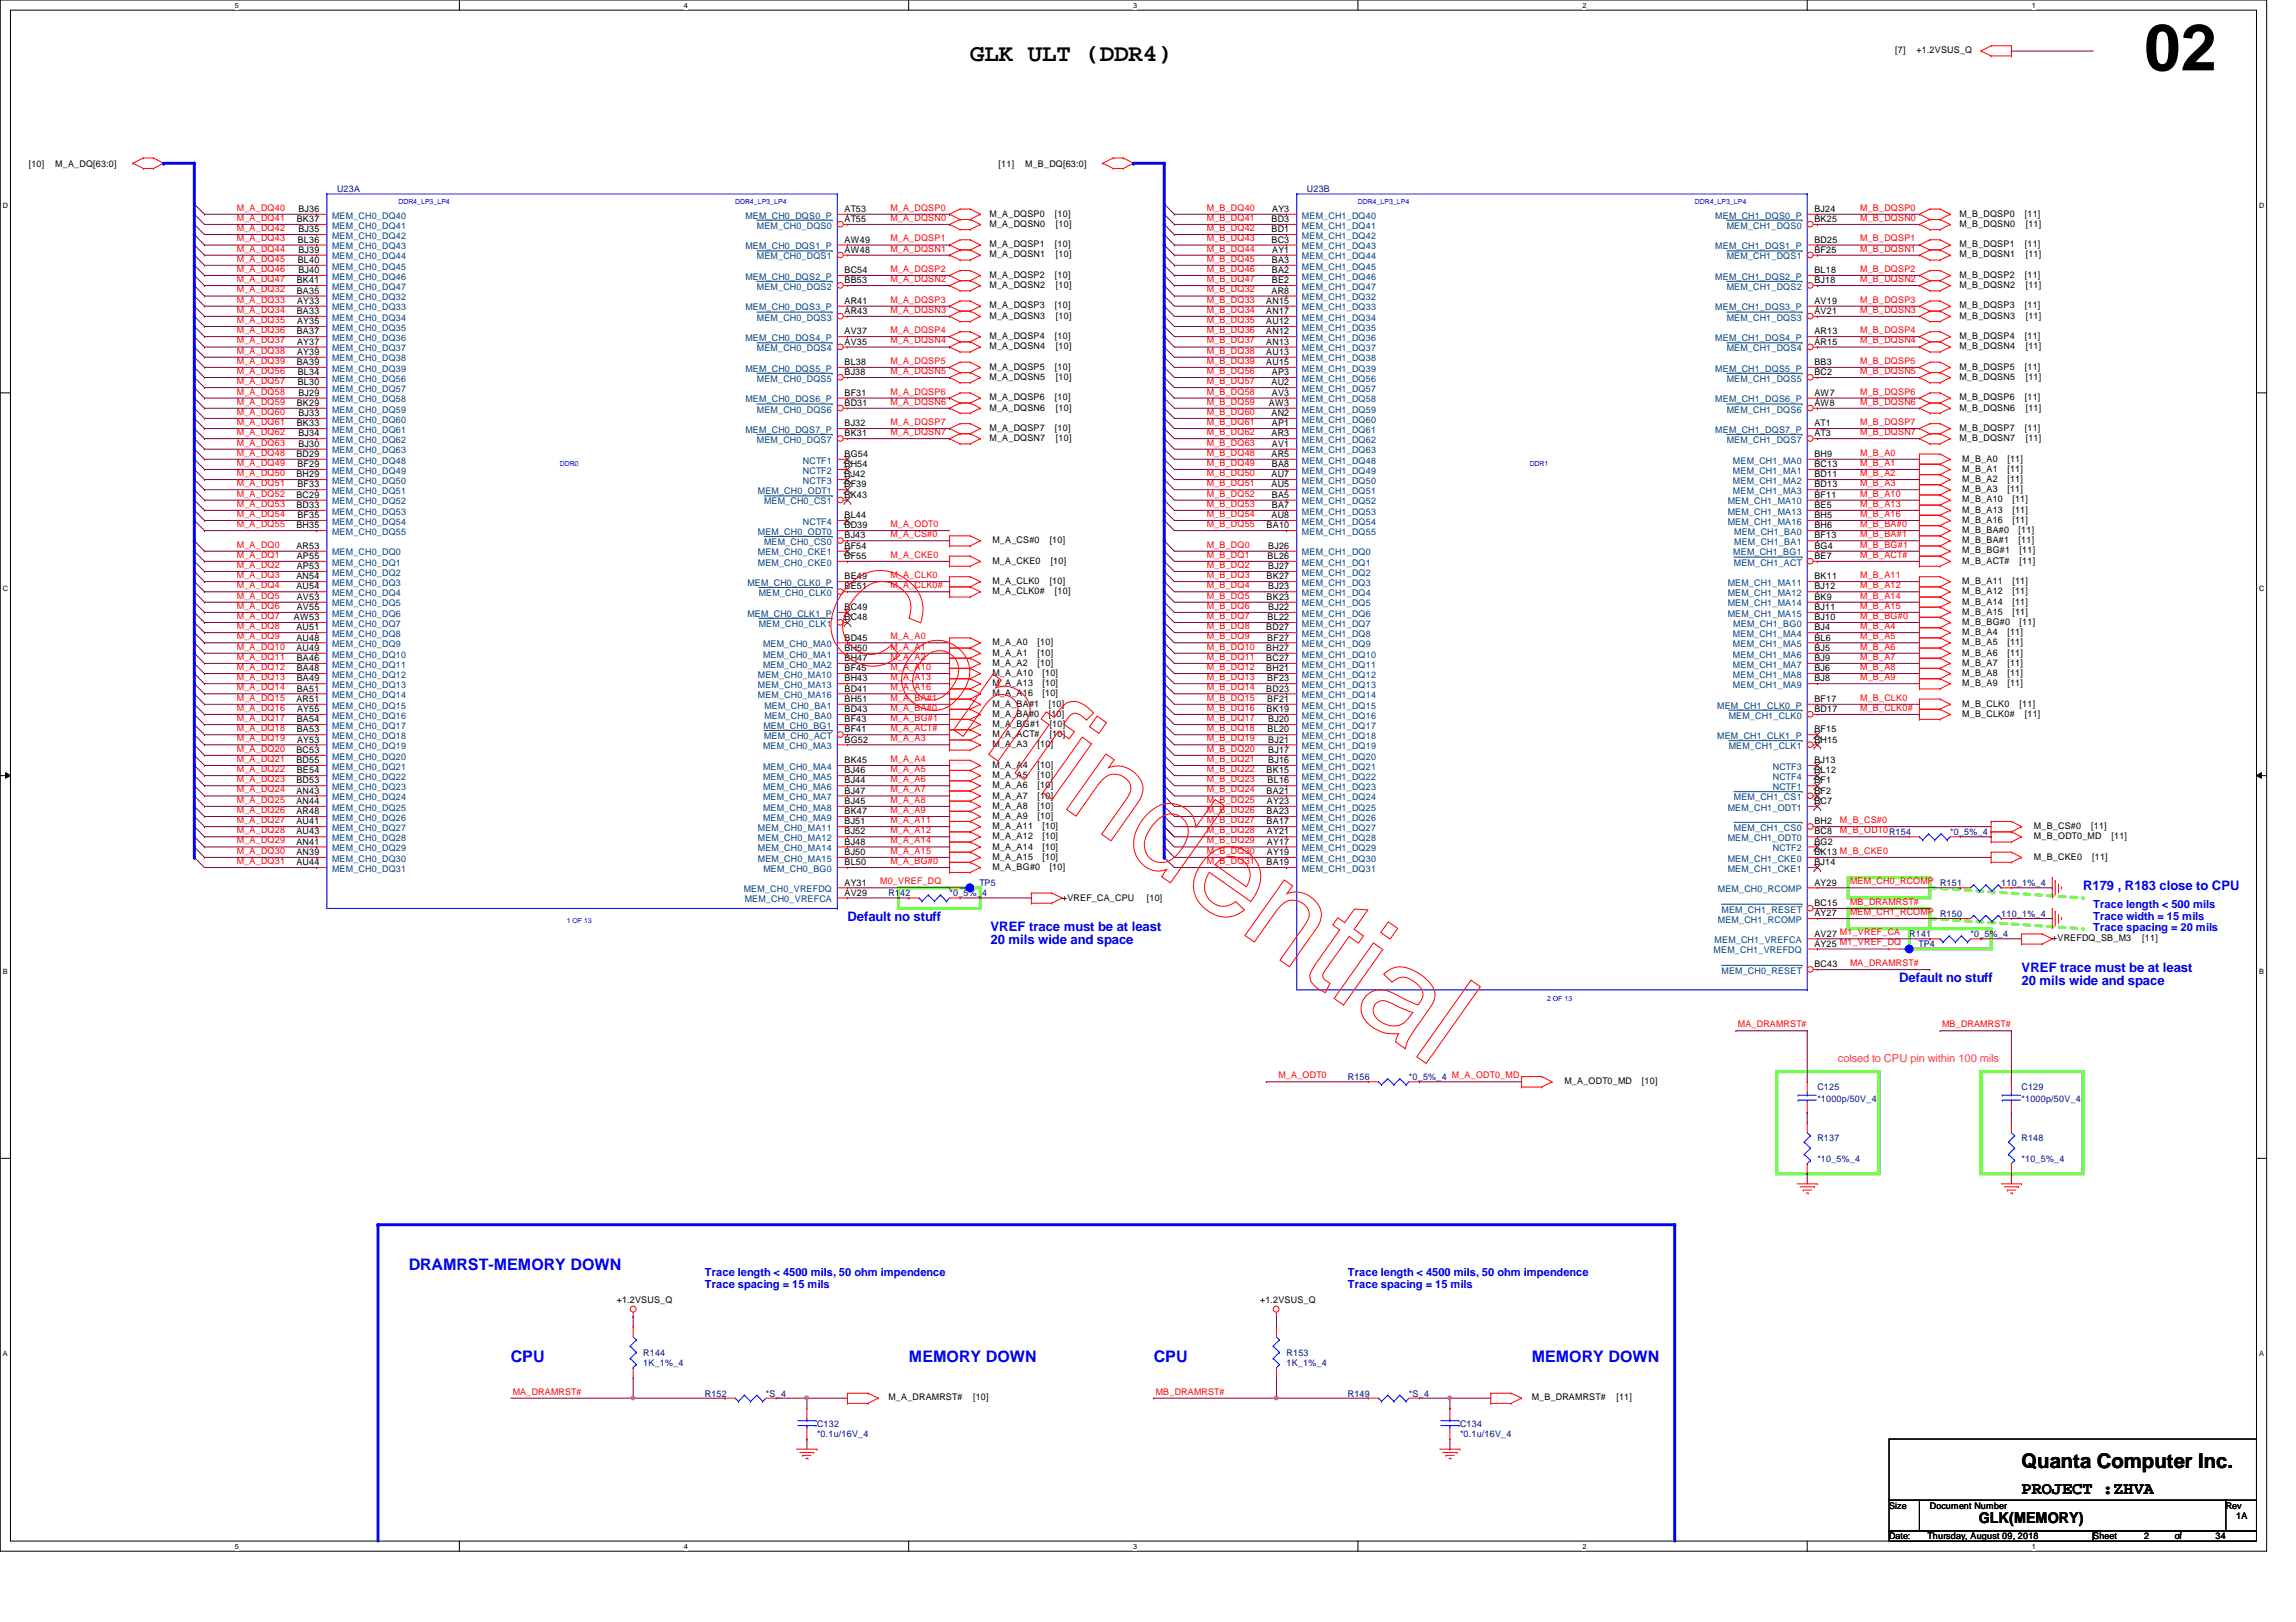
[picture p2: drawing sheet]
<svg xmlns="http://www.w3.org/2000/svg" width="297mm" height="210mm" viewBox="0 0 297 210" stroke-linecap="round" stroke-linejoin="round" font-family="sans-serif">
<defs><g id="words">
<text font-size="8.4" x="277.4" y="9.1">02</text>
<text font-size="3.1" x="125.5" y="7.9">GLK ULT (DDR4)</text>
<text font-size="2.6" x="261.5" y="189.9">Quanta Computer Inc.</text>
<text font-size="2.2" x="261.5" y="193.4">PROJECT :ZHVA</text>
<g font-size="2.1" fill="#00f">
<text x="52.9" y="164.3">DRAMRST-MEMORY DOWN</text>
<text x="66.1" y="176.2">CPU</text>
<text x="117.6" y="176.2">MEMORY DOWN</text>
<text x="149.3" y="176.2">CPU</text>
<text x="198.2" y="176.2">MEMORY DOWN</text>
</g>
<text font-size="1.9" x="256" y="197.1">GLK(MEMORY)</text>
<g font-size="1.7" fill="#00f">
<text x="109.6" y="119.1">Default no stuff</text>
<text x="269.5" y="115.1">R179 , R183 close to CPU</text>
<text x="128.1" y="120.4">VREF trace must be at least</text>
<text x="128.1" y="122.2">20 mils wide and space</text>
<text x="261.5" y="125.7">VREF trace must be at least</text>
<text x="245.7" y="127">Default no stuff</text>
<text x="261.5" y="127.5">20 mils wide and space</text>
</g>
<g font-size="1.4" fill="#00f">
<text x="270.8" y="117.6">Trace length &lt; 500 mils</text>
<text x="270.8" y="119">Trace width = 15 mils</text>
<text x="270.8" y="120.5">Trace spacing = 20 mils</text>
<text x="91.2" y="165.1">Trace length &lt; 4500 mils, 50 ohm impendence</text>
<text x="91.2" y="166.6">Trace spacing = 15 mils</text>
<text x="174.4" y="165.1">Trace length &lt; 4500 mils, 50 ohm impendence</text>
<text x="174.4" y="166.6">Trace spacing = 15 mils</text>
</g>
<text font-size="1.4" fill="#ff0080" x="237.8" y="137.4">colsed to CPU pin within 100 mils</text>
<g font-size="1.2">
<text x="245.2" y="6.9">[7]</text>
<text x="247.9" y="6.9">+1.2VSUS_Q</text>
<text x="3.7" y="21.5">[10]</text>
<text x="7.2" y="21.5">M_A_DQ[63:0]</text>
<text x="129.2" y="21.5">[11]</text>
<text x="132.6" y="21.5">M_B_DQ[63:0]</text>
<text x="38.4" y="28.7">BK37</text>
<text x="38.6" y="27.4">BJ36</text>
<text x="109.3" y="27.4">AT53</text>
<text x="109.3" y="28.7">AT55</text>
<text x="128" y="28">M_A_DQSP0</text>
<text x="128" y="29.3">M_A_DQSN0</text>
<text x="136.5" y="28">[10]</text>
<text x="136.6" y="29.3">[10]</text>
<text x="164.5" y="28.7">BD3</text>
<text x="164.6" y="27.4">AY3</text>
<text x="234.7" y="28.7">BK25</text>
<text x="234.7" y="27.4">BJ24</text>
<text x="253.5" y="28">M_B_DQSP0</text>
<text x="253.5" y="29.3">M_B_DQSN0</text>
<text x="262" y="28">[11]</text>
<text x="262.1" y="29.3">[11]</text>
<text x="38.5" y="31.4">BL36</text>
<text x="38.5" y="34">BL40</text>
<text x="38.6" y="32.7">BJ39</text>
<text x="38.6" y="35.3">BJ40</text>
<text x="38.6" y="30.1">BJ35</text>
<text x="109.3" y="31.4">AW49</text>
<text x="109.3" y="35.3">BC54</text>
<text x="109.3" y="32.7">AW48</text>
<text x="128" y="32">M_A_DQSP1</text>
<text x="128" y="33.3">M_A_DQSN1</text>
<text x="128" y="35.9">M_A_DQSP2</text>
<text x="136.5" y="32">[10]</text>
<text x="136.5" y="35.9">[10]</text>
<text x="136.6" y="33.3">[10]</text>
<text x="164.5" y="30.1">BD1</text>
<text x="164.5" y="31.4">BC3</text>
<text x="164.5" y="34">BA3</text>
<text x="164.5" y="35.3">BA2</text>
<text x="164.6" y="32.7">AY1</text>
<text x="234.7" y="32.7">BF25</text>
<text x="234.7" y="31.4">BD25</text>
<text x="234.7" y="35.3">BL18</text>
<text x="253.5" y="32">M_B_DQSP1</text>
<text x="253.5" y="33.3">M_B_DQSN1</text>
<text x="253.5" y="35.9">M_B_DQSP2</text>
<text x="262" y="32">[11]</text>
<text x="262" y="35.9">[11]</text>
<text x="262.1" y="33.3">[11]</text>
<text x="38.4" y="38">BA35</text>
<text x="38.4" y="40.6">BA33</text>
<text x="38.4" y="36.7">BK41</text>
<text x="38.4" y="39.3">AY33</text>
<text x="38.4" y="42">AY35</text>
<text x="109.3" y="39.3">AR41</text>
<text x="109.3" y="40.6">AR43</text>
<text x="109.3" y="36.7">BB53</text>
<text x="128" y="37.3">M_A_DQSN2</text>
<text x="128" y="41.2">M_A_DQSN3</text>
<text x="128" y="39.9">M_A_DQSP3</text>
<text x="136.5" y="39.9">[10]</text>
<text x="136.6" y="37.3">[10]</text>
<text x="136.6" y="41.2">[10]</text>
<text x="163.8" y="39.3">AN15</text>
<text x="163.8" y="40.6">AN17</text>
<text x="163.8" y="42">AU12</text>
<text x="164.5" y="38">AR8</text>
<text x="164.5" y="36.7">BE2</text>
<text x="234.7" y="36.7">BJ18</text>
<text x="234.7" y="40.6">AV21</text>
<text x="234.7" y="39.3">AV19</text>
<text x="253.5" y="37.3">M_B_DQSN2</text>
<text x="253.5" y="39.9">M_B_DQSP3</text>
<text x="253.5" y="41.2">M_B_DQSN3</text>
<text x="262" y="39.9">[11]</text>
<text x="262.1" y="37.3">[11]</text>
<text x="262.1" y="41.2">[11]</text>
<text x="38.4" y="43.3">BA37</text>
<text x="38.4" y="47.2">BA39</text>
<text x="38.4" y="44.6">AY37</text>
<text x="38.4" y="45.9">AY39</text>
<text x="109.3" y="44.6">AV35</text>
<text x="109.3" y="43.3">AV37</text>
<text x="109.3" y="47.2">BL38</text>
<text x="128" y="43.9">M_A_DQSP4</text>
<text x="128" y="45.2">M_A_DQSN4</text>
<text x="128" y="47.8">M_A_DQSP5</text>
<text x="136.5" y="43.9">[10]</text>
<text x="136.5" y="47.8">[10]</text>
<text x="136.6" y="45.2">[10]</text>
<text x="163.8" y="43.3">AN12</text>
<text x="163.8" y="44.6">AN13</text>
<text x="163.8" y="45.9">AU13</text>
<text x="163.8" y="47.2">AU15</text>
<text x="234.7" y="43.3">AR13</text>
<text x="234.7" y="47.2">BB3</text>
<text x="234.7" y="44.6">AR15</text>
<text x="253.5" y="43.9">M_B_DQSP4</text>
<text x="253.5" y="45.2">M_B_DQSN4</text>
<text x="253.5" y="47.8">M_B_DQSP5</text>
<text x="262" y="43.9">[11]</text>
<text x="262" y="47.8">[11]</text>
<text x="262.1" y="45.2">[11]</text>
<text x="38.4" y="52.5">BK29</text>
<text x="38.5" y="48.6">BL34</text>
<text x="38.5" y="49.9">BL30</text>
<text x="38.6" y="51.2">BJ29</text>
<text x="38.6" y="53.8">BJ33</text>
<text x="109.3" y="52.5">BD31</text>
<text x="109.3" y="48.6">BJ38</text>
<text x="109.3" y="51.2">BF31</text>
<text x="128" y="49.1">M_A_DQSN5</text>
<text x="128" y="51.8">M_A_DQSP6</text>
<text x="128" y="53.1">M_A_DQSN6</text>
<text x="136.5" y="51.8">[10]</text>
<text x="136.6" y="49.1">[10]</text>
<text x="136.6" y="53.1">[10]</text>
<text x="164.2" y="52.5">AW3</text>
<text x="164.5" y="49.9">AU2</text>
<text x="164.5" y="53.8">AN2</text>
<text x="164.5" y="48.6">AP3</text>
<text x="164.5" y="51.2">AV3</text>
<text x="234.7" y="51.2">AW7</text>
<text x="234.7" y="52.5">AW8</text>
<text x="234.7" y="48.6">BC2</text>
<text x="253.5" y="49.1">M_B_DQSN5</text>
<text x="253.5" y="51.8">M_B_DQSP6</text>
<text x="253.5" y="53.1">M_B_DQSN6</text>
<text x="262" y="51.8">[11]</text>
<text x="262.1" y="49.1">[11]</text>
<text x="262.1" y="53.1">[11]</text>
<text x="38.4" y="59.1">BD29</text>
<text x="38.4" y="55.2">BK33</text>
<text x="38.6" y="56.5">BJ34</text>
<text x="38.6" y="57.8">BJ30</text>
<text x="109.3" y="59.1">BG54</text>
<text x="109.3" y="56.5">BK31</text>
<text x="109.3" y="55.2">BJ32</text>
<text x="128" y="55.8">M_A_DQSP7</text>
<text x="128" y="57.1">M_A_DQSN7</text>
<text x="136.5" y="55.8">[10]</text>
<text x="136.6" y="57.1">[10]</text>
<text x="164.5" y="59.1">AR5</text>
<text x="164.5" y="56.5">AR3</text>
<text x="164.5" y="55.2">AP1</text>
<text x="164.5" y="57.8">AV1</text>
<text x="234.7" y="55.2">AT1</text>
<text x="234.7" y="56.5">AT3</text>
<text x="234.7" y="59.1">BH9</text>
<text x="253.5" y="55.8">M_B_DQSP7</text>
<text x="253.5" y="57.1">M_B_DQSN7</text>
<text x="253.9" y="59.7">M_B_A0</text>
<text x="259.7" y="59.7">[11]</text>
<text x="262" y="55.8">[11]</text>
<text x="262.1" y="57.1">[11]</text>
<text x="38.4" y="61.8">BH29</text>
<text x="38.4" y="64.4">BC29</text>
<text x="38.4" y="65.7">BD33</text>
<text x="38.5" y="60.5">BF29</text>
<text x="38.5" y="63.1">BF33</text>
<text x="109.3" y="64.4">BK43</text>
<text x="109.3" y="61.8">BJ42</text>
<text x="109.3" y="60.5">BH54</text>
<text x="109.3" y="63.1">BF39</text>
<text x="164.5" y="61.8">AU7</text>
<text x="164.5" y="63.1">AU5</text>
<text x="164.5" y="60.5">BA8</text>
<text x="164.5" y="64.4">BA5</text>
<text x="164.5" y="65.7">BA7</text>
<text x="234.7" y="61.8">BD11</text>
<text x="234.7" y="63.1">BD13</text>
<text x="234.7" y="64.4">BF11</text>
<text x="234.7" y="65.7">BE5</text>
<text x="234.7" y="60.5">BC13</text>
<text x="253.9" y="61">M_B_A1</text>
<text x="253.9" y="62.4">M_B_A2</text>
<text x="253.9" y="63.7">M_B_A3</text>
<text x="253.9" y="65">M_B_A10</text>
<text x="259.7" y="61">[11]</text>
<text x="259.7" y="62.4">[11]</text>
<text x="259.7" y="63.7">[11]</text>
<text x="260.3" y="65">[11]</text>
<text x="38.4" y="68.4">BH35</text>
<text x="38.4" y="71">AR53</text>
<text x="38.5" y="67.1">BF35</text>
<text x="109.3" y="67.1">BL44</text>
<text x="109.3" y="69.7">BJ43</text>
<text x="109.3" y="68.4">BD39</text>
<text x="109.3" y="71">BF54</text>
<text x="128.4" y="70.3">M_A_CS#0</text>
<text x="135.8" y="70.3">[10]</text>
<text x="163.9" y="68.4">BA10</text>
<text x="164.1" y="71">BJ26</text>
<text x="164.5" y="67.1">AU8</text>
<text x="234.7" y="68.4">BH6</text>
<text x="234.7" y="69.7">BF13</text>
<text x="234.7" y="67.1">BH5</text>
<text x="234.7" y="71">BG4</text>
<text x="253.9" y="66.3">M_B_A13</text>
<text x="253.9" y="67.6">M_B_A16</text>
<text x="253.9" y="69">M_B_BA#0</text>
<text x="253.9" y="70.3">M_B_BA#1</text>
<text x="253.9" y="71.6">M_B_BG#1</text>
<text x="260.3" y="66.3">[11]</text>
<text x="260.3" y="67.6">[11]</text>
<text x="261.2" y="69">[11]</text>
<text x="261.2" y="70.3">[11]</text>
<text x="261.3" y="71.6">[11]</text>
<text x="38.4" y="75">AN54</text>
<text x="38.4" y="76.3">AU54</text>
<text x="38.4" y="72.3">AP55</text>
<text x="38.4" y="73.7">AP53</text>
<text x="38.4" y="77.6">AV53</text>
<text x="109.3" y="76.3">BE51</text>
<text x="109.3" y="72.3">BF55</text>
<text x="109.3" y="75">BE49</text>
<text x="128.4" y="72.9">M_A_CKE0</text>
<text x="128.4" y="75.6">M_A_CLK0</text>
<text x="128.4" y="76.9">M_A_CLK0#</text>
<text x="135.8" y="75.6">[10]</text>
<text x="135.9" y="72.9">[10]</text>
<text x="136.5" y="76.9">[10]</text>
<text x="163.9" y="75">BK27</text>
<text x="163.9" y="77.6">BK23</text>
<text x="164" y="72.3">BL26</text>
<text x="164.1" y="73.7">BJ27</text>
<text x="164.1" y="76.3">BJ23</text>
<text x="234.7" y="72.3">BE7</text>
<text x="234.7" y="75">BK11</text>
<text x="234.7" y="76.3">BJ12</text>
<text x="234.7" y="77.6">BK9</text>
<text x="253.9" y="75.6">M_B_A11</text>
<text x="253.9" y="76.9">M_B_A12</text>
<text x="253.9" y="72.9">M_B_ACT#</text>
<text x="260.3" y="75.6">[11]</text>
<text x="260.3" y="76.9">[11]</text>
<text x="261.3" y="72.9">[11]</text>
<text x="38" y="80.3">AW53</text>
<text x="38.4" y="81.6">AU51</text>
<text x="38.4" y="82.9">AU48</text>
<text x="38.4" y="79">AV55</text>
<text x="109.3" y="80.3">BC48</text>
<text x="109.3" y="79">BC49</text>
<text x="109.3" y="82.9">BD45</text>
<text x="128.4" y="83.5">M_A_A0</text>
<text x="134.2" y="83.5">[10]</text>
<text x="163.8" y="81.6">BD27</text>
<text x="164" y="82.9">BF27</text>
<text x="164" y="80.3">BL22</text>
<text x="164.1" y="79">BJ22</text>
<text x="234.7" y="81.6">BJ4</text>
<text x="234.7" y="82.9">BL6</text>
<text x="234.7" y="79">BJ11</text>
<text x="234.7" y="80.3">BJ10</text>
<text x="253.9" y="82.2">M_B_A4</text>
<text x="253.9" y="83.5">M_B_A5</text>
<text x="253.9" y="78.2">M_B_A14</text>
<text x="253.9" y="79.5">M_B_A15</text>
<text x="253.9" y="80.9">M_B_BG#0</text>
<text x="259.7" y="82.2">[11]</text>
<text x="259.7" y="83.5">[11]</text>
<text x="260.3" y="78.2">[11]</text>
<text x="260.3" y="79.5">[11]</text>
<text x="261.3" y="80.9">[11]</text>
<text x="38.4" y="84.2">AU49</text>
<text x="38.4" y="85.6">BA46</text>
<text x="38.4" y="86.9">BA48</text>
<text x="38.4" y="88.2">BA49</text>
<text x="38.4" y="89.5">BA51</text>
<text x="109.3" y="86.9">BF45</text>
<text x="109.3" y="88.2">BH43</text>
<text x="109.3" y="84.2">BH50</text>
<text x="109.3" y="89.5">BD41</text>
<text x="109.3" y="85.6">BH47</text>
<text x="128.4" y="84.8">M_A_A1</text>
<text x="128.4" y="86.1">M_A_A2</text>
<text x="128.4" y="87.5">M_A_A10</text>
<text x="128.4" y="88.8">M_A_A13</text>
<text x="134.2" y="84.8">[10]</text>
<text x="134.2" y="86.1">[10]</text>
<text x="134.9" y="87.5">[10]</text>
<text x="134.9" y="88.8">[10]</text>
<text x="163.8" y="85.6">BC27</text>
<text x="163.8" y="86.9">BH21</text>
<text x="163.8" y="89.5">BD23</text>
<text x="163.8" y="84.2">BH27</text>
<text x="164" y="88.2">BF23</text>
<text x="234.7" y="84.2">BJ5</text>
<text x="234.7" y="85.6">BJ9</text>
<text x="234.7" y="86.9">BJ6</text>
<text x="234.7" y="88.2">BJ8</text>
<text x="253.9" y="84.8">M_B_A6</text>
<text x="253.9" y="86.1">M_B_A7</text>
<text x="253.9" y="87.5">M_B_A8</text>
<text x="253.9" y="88.8">M_B_A9</text>
<text x="259.7" y="84.8">[11]</text>
<text x="259.7" y="86.1">[11]</text>
<text x="259.7" y="87.5">[11]</text>
<text x="259.7" y="88.8">[11]</text>
<text x="38.4" y="90.8">AR51</text>
<text x="38.4" y="93.5">BA54</text>
<text x="38.4" y="94.8">BA53</text>
<text x="38.4" y="92.2">AY55</text>
<text x="109.3" y="94.8">BF41</text>
<text x="109.3" y="92.2">BD43</text>
<text x="109.3" y="90.8">BH51</text>
<text x="109.3" y="93.5">BF43</text>
<text x="128.4" y="90.1">M_A_A16</text>
<text x="128.4" y="91.4">M_A_BA#1</text>
<text x="128.4" y="92.8">M_A_BA#0</text>
<text x="128.4" y="94.1">M_A_BG#1</text>
<text x="128.4" y="95.4">M_A_ACT#</text>
<text x="134.9" y="90.1">[10]</text>
<text x="135.7" y="91.4">[10]</text>
<text x="135.7" y="92.8">[10]</text>
<text x="135.8" y="94.1">[10]</text>
<text x="135.8" y="95.4">[10]</text>
<text x="163.9" y="92.2">BK19</text>
<text x="164" y="90.8">BF21</text>
<text x="164" y="94.8">BL20</text>
<text x="164.1" y="93.5">BJ20</text>
<text x="234.7" y="90.8">BF17</text>
<text x="234.7" y="94.8">BF15</text>
<text x="234.7" y="92.2">BD17</text>
<text x="253.9" y="91.4">M_B_CLK0</text>
<text x="253.9" y="92.8">M_B_CLK0#</text>
<text x="261.3" y="91.4">[11]</text>
<text x="262" y="92.8">[11]</text>
<text x="38.4" y="98.8">BD55</text>
<text x="38.4" y="101.4">BD53</text>
<text x="38.4" y="97.5">BC53</text>
<text x="38.4" y="100.1">BE54</text>
<text x="38.4" y="96.1">AY53</text>
<text x="109.3" y="96.1">BG52</text>
<text x="109.3" y="98.8">BK45</text>
<text x="109.3" y="100.1">BJ46</text>
<text x="109.3" y="101.4">BJ44</text>
<text x="128.4" y="99.4">M_A_A4</text>
<text x="128.4" y="100.7">M_A_A5</text>
<text x="128.4" y="102">M_A_A6</text>
<text x="128.4" y="96.7">M_A_A3</text>
<text x="134.2" y="99.4">[10]</text>
<text x="134.2" y="100.7">[10]</text>
<text x="134.2" y="102">[10]</text>
<text x="134.2" y="96.7">[10]</text>
<text x="163.9" y="100.1">BK15</text>
<text x="164" y="101.4">BL16</text>
<text x="164.1" y="96.1">BJ21</text>
<text x="164.1" y="97.5">BJ17</text>
<text x="164.1" y="98.8">BJ16</text>
<text x="234.7" y="100.1">BL12</text>
<text x="234.7" y="98.8">BJ13</text>
<text x="234.7" y="101.4">BF1</text>
<text x="234.7" y="96.1">BH15</text>
<text x="38.4" y="102.7">AN43</text>
<text x="38.4" y="104.1">AN44</text>
<text x="38.4" y="105.4">AR48</text>
<text x="38.4" y="106.7">AU41</text>
<text x="38.4" y="108">AU43</text>
<text x="109.3" y="102.7">BJ47</text>
<text x="109.3" y="104.1">BJ45</text>
<text x="109.3" y="105.4">BK47</text>
<text x="109.3" y="106.7">BJ51</text>
<text x="109.3" y="108">BJ52</text>
<text x="128.4" y="103.3">M_A_A7</text>
<text x="128.4" y="104.6">M_A_A8</text>
<text x="128.4" y="106">M_A_A9</text>
<text x="128.4" y="107.3">M_A_A11</text>
<text x="134.2" y="103.3">[10]</text>
<text x="134.2" y="104.6">[10]</text>
<text x="134.2" y="106">[10]</text>
<text x="134.9" y="107.3">[10]</text>
<text x="163.9" y="102.7">BA21</text>
<text x="163.9" y="105.4">BA23</text>
<text x="163.9" y="106.7">BA17</text>
<text x="163.9" y="104.1">AY23</text>
<text x="163.9" y="108">AY21</text>
<text x="234.7" y="102.7">BF2</text>
<text x="234.7" y="108">BC8</text>
<text x="234.7" y="106.7">BH2</text>
<text x="234.7" y="104.1">BC7</text>
<text x="263.1" y="107.3">M_B_CS#0</text>
<text x="270.5" y="107.3">[11]</text>
<text x="38.4" y="109.3">AN41</text>
<text x="38.4" y="110.7">AN39</text>
<text x="38.4" y="112">AU44</text>
<text x="109.3" y="109.3">BJ48</text>
<text x="109.3" y="112">BL50</text>
<text x="109.3" y="110.7">BJ50</text>
<text x="128.4" y="108.6">M_A_A12</text>
<text x="128.4" y="109.9">M_A_A14</text>
<text x="128.4" y="111.3">M_A_A15</text>
<text x="128.4" y="112.6">M_A_BG#0</text>
<text x="134.9" y="108.6">[10]</text>
<text x="134.9" y="109.9">[10]</text>
<text x="134.9" y="111.3">[10]</text>
<text x="135.8" y="112.6">[10]</text>
<text x="163.9" y="112">BA19</text>
<text x="163.9" y="109.3">AY17</text>
<text x="163.9" y="110.7">AY19</text>
<text x="234.7" y="109.3">BG2</text>
<text x="234.7" y="110.7">BK13 M_B_CKE0</text>
<text x="234.7" y="112">BJ14</text>
<text x="263.1" y="111.3">M_B_CKE0</text>
<text x="263.1" y="108.6">M_B_ODT0_MD</text>
<text x="270.7" y="111.3">[11]</text>
<text x="273.2" y="108.6">[11]</text>
<text x="109.3" y="114.6">AY31</text>
<text x="109.3" y="115.9">AV29</text>
<text x="137.4" y="116.5">+VREF_CA_CPU</text>
<text x="148.4" y="116.5">[10]</text>
<text x="234.7" y="114.6">AY29</text>
<text x="234.7" y="118.6">AY27</text>
<text x="234.7" y="117.3">BC15</text>
<text x="234.7" y="125.2">BC43</text>
<text x="234.7" y="122.5">AY25 M1_VREF_DQ</text>
<text x="234.7" y="121.2">AV27 M1_VREF_CA</text>
<text x="265.5" y="121.8">+VREFDQ_SB_M3</text>
<text x="277.2" y="121.8">[11]</text>
<text x="202.4" y="140.3">M_A_ODT0_MD</text>
<text x="212.4" y="140.3">[10]</text>
<text x="79.8" y="168.6">+1.2VSUS_Q</text>
<text x="163" y="168.6">+1.2VSUS_Q</text>
<text x="114.9" y="181.2">M_A_DRAMRST#</text>
<text x="125.9" y="181.2">[10]</text>
<text x="198.2" y="181.2">M_B_DRAMRST#</text>
<text x="209.1" y="181.2">[11]</text>
<text x="244.4" y="195.2">Size</text>
<text x="249.7" y="195.2">Document Number</text>
<text x="287.9" y="195.2">Rev</text>
<text x="289.3" y="196.6">1A</text>
<text x="244.4" y="199.2">Date:</text>
<text x="249.4" y="199.2">Thursday, August 09, 2018</text>
<text x="270.8" y="199.2">Sheet</text>
<text x="277.4" y="199.2">2</text>
<text x="281.3" y="199.2">of</text>
<text x="286.6" y="199.2">34</text>
</g>
<g font-size="1.2" fill="#f00">
<text x="30.6" y="29.9">M_A_DQ42</text>
<text x="30.6" y="27.3">M_A_DQ40</text>
<text x="30.6" y="28.6">M_A_DQ41</text>
<text x="115.2" y="27.3">M_A_DQSP0</text>
<text x="115.2" y="28.6">M_A_DQSN0</text>
<text x="156.1" y="27.3">M_B_DQ40</text>
<text x="156.1" y="28.6">M_B_DQ41</text>
<text x="156.1" y="29.9">M_B_DQ42</text>
<text x="240.7" y="27.3">M_B_DQSP0</text>
<text x="240.7" y="28.6">M_B_DQSN0</text>
<text x="30.6" y="31.2">M_A_DQ43</text>
<text x="30.6" y="33.9">M_A_DQ45</text>
<text x="30.6" y="32.6">M_A_DQ44</text>
<text x="30.6" y="35.2">M_A_DQ46</text>
<text x="115.2" y="31.2">M_A_DQSP1</text>
<text x="115.2" y="32.6">M_A_DQSN1</text>
<text x="115.2" y="35.2">M_A_DQSP2</text>
<text x="156.1" y="35.2">M_B_DQ46</text>
<text x="156.1" y="31.2">M_B_DQ43</text>
<text x="156.1" y="32.6">M_B_DQ44</text>
<text x="156.1" y="33.9">M_B_DQ45</text>
<text x="240.7" y="31.2">M_B_DQSP1</text>
<text x="240.7" y="32.6">M_B_DQSN1</text>
<text x="240.7" y="35.2">M_B_DQSP2</text>
<text x="30.6" y="37.8">M_A_DQ32</text>
<text x="30.6" y="41.8">M_A_DQ35</text>
<text x="30.6" y="40.5">M_A_DQ34</text>
<text x="30.6" y="39.2">M_A_DQ33</text>
<text x="30.6" y="36.5">M_A_DQ47</text>
<text x="115.2" y="36.5">M_A_DQSN2</text>
<text x="115.2" y="39.2">M_A_DQSP3</text>
<text x="115.2" y="40.5">M_A_DQSN3</text>
<text x="156.1" y="36.5">M_B_DQ47</text>
<text x="156.1" y="40.5">M_B_DQ34</text>
<text x="156.1" y="41.8">M_B_DQ35</text>
<text x="156.1" y="39.2">M_B_DQ33</text>
<text x="156.1" y="37.8">M_B_DQ32</text>
<text x="240.7" y="36.5">M_B_DQSN2</text>
<text x="240.7" y="39.2">M_B_DQSP3</text>
<text x="240.7" y="40.5">M_B_DQSN3</text>
<text x="30.6" y="44.4">M_A_DQ37</text>
<text x="30.6" y="45.8">M_A_DQ38</text>
<text x="30.6" y="47.1">M_A_DQ39</text>
<text x="30.6" y="43.1">M_A_DQ36</text>
<text x="115.2" y="43.1">M_A_DQSP4</text>
<text x="115.2" y="44.4">M_A_DQSN4</text>
<text x="115.2" y="47.1">M_A_DQSP5</text>
<text x="156.1" y="45.8">M_B_DQ38</text>
<text x="156.1" y="44.4">M_B_DQ37</text>
<text x="156.1" y="43.1">M_B_DQ36</text>
<text x="156.1" y="47.1">M_B_DQ39</text>
<text x="240.7" y="43.1">M_B_DQSP4</text>
<text x="240.7" y="44.4">M_B_DQSN4</text>
<text x="240.7" y="47.1">M_B_DQSP5</text>
<text x="30.6" y="53.7">M_A_DQ60</text>
<text x="30.6" y="52.4">M_A_DQ59</text>
<text x="30.6" y="51.1">M_A_DQ58</text>
<text x="30.6" y="49.7">M_A_DQ57</text>
<text x="30.6" y="48.4">M_A_DQ56</text>
<text x="115.2" y="48.4">M_A_DQSN5</text>
<text x="115.2" y="51.1">M_A_DQSP6</text>
<text x="115.2" y="52.4">M_A_DQSN6</text>
<text x="156.1" y="51.1">M_B_DQ58</text>
<text x="156.1" y="48.4">M_B_DQ56</text>
<text x="156.1" y="49.7">M_B_DQ57</text>
<text x="156.1" y="52.4">M_B_DQ59</text>
<text x="156.1" y="53.7">M_B_DQ60</text>
<text x="240.7" y="48.4">M_B_DQSN5</text>
<text x="240.7" y="51.1">M_B_DQSP6</text>
<text x="240.7" y="52.4">M_B_DQSN6</text>
<text x="30.6" y="55">M_A_DQ61</text>
<text x="30.6" y="59">M_A_DQ48</text>
<text x="30.6" y="56.3">M_A_DQ62</text>
<text x="30.6" y="57.7">M_A_DQ63</text>
<text x="115.2" y="55">M_A_DQSP7</text>
<text x="115.2" y="56.3">M_A_DQSN7</text>
<text x="156.1" y="57.7">M_B_DQ63</text>
<text x="156.1" y="59">M_B_DQ48</text>
<text x="156.1" y="55">M_B_DQ61</text>
<text x="156.1" y="56.3">M_B_DQ62</text>
<text x="240.7" y="56.3">M_B_DQSN7</text>
<text x="240.7" y="55">M_B_DQSP7</text>
<text x="240.7" y="59">M_B_A0</text>
<text x="30.6" y="64.3">M_A_DQ52</text>
<text x="30.6" y="61.6">M_A_DQ50</text>
<text x="30.6" y="62.9">M_A_DQ51</text>
<text x="30.6" y="60.3">M_A_DQ49</text>
<text x="30.6" y="65.6">M_A_DQ53</text>
<text x="156.1" y="64.3">M_B_DQ52</text>
<text x="156.1" y="62.9">M_B_DQ51</text>
<text x="156.1" y="60.3">M_B_DQ49</text>
<text x="156.1" y="65.6">M_B_DQ53</text>
<text x="156.1" y="61.6">M_B_DQ50</text>
<text x="240.7" y="65.6">M_B_A13</text>
<text x="240.7" y="64.3">M_B_A10</text>
<text x="240.7" y="61.6">M_B_A2</text>
<text x="240.7" y="62.9">M_B_A3</text>
<text x="240.7" y="60.3">M_B_A1</text>
<text x="30.6" y="66.9">M_A_DQ54</text>
<text x="30.6" y="68.2">M_A_DQ55</text>
<text x="30.6" y="70.9">M_A_DQ0</text>
<text x="115.2" y="69.5">M_A_CS#0</text>
<text x="115.2" y="68.2">M_A_ODT0</text>
<text x="156.1" y="66.9">M_B_DQ54</text>
<text x="156.1" y="68.2">M_B_DQ55</text>
<text x="156.1" y="70.9">M_B_DQ0</text>
<text x="240.7" y="66.9">M_B_A16</text>
<text x="240.7" y="68.2">M_B_BA#0</text>
<text x="240.7" y="69.5">M_B_BA#1</text>
<text x="240.7" y="70.9">M_B_BG#1</text>
<text x="30.6" y="76.1">M_A_DQ4</text>
<text x="30.6" y="77.5">M_A_DQ5</text>
<text x="30.6" y="74.8">M_A_DQ3</text>
<text x="30.6" y="72.2">M_A_DQ1</text>
<text x="30.6" y="73.5">M_A_DQ2</text>
<text x="115.2" y="72.2">M_A_CKE0</text>
<text x="115.2" y="74.8">M_A_CLK0</text>
<text x="115.2" y="76.1">M_A_CLK0#</text>
<text x="156.1" y="77.5">M_B_DQ5</text>
<text x="156.1" y="76.1">M_B_DQ4</text>
<text x="156.1" y="74.8">M_B_DQ3</text>
<text x="156.1" y="73.5">M_B_DQ2</text>
<text x="156.1" y="72.2">M_B_DQ1</text>
<text x="240.7" y="76.1">M_B_A12</text>
<text x="240.7" y="74.8">M_B_A11</text>
<text x="240.7" y="77.5">M_B_A14</text>
<text x="240.7" y="72.2">M_B_ACT#</text>
<text x="30.6" y="81.4">M_A_DQ8</text>
<text x="30.6" y="82.7">M_A_DQ9</text>
<text x="30.6" y="80.1">M_A_DQ7</text>
<text x="30.6" y="78.8">M_A_DQ6</text>
<text x="115.2" y="82.7">M_A_A0</text>
<text x="156.1" y="82.7">M_B_DQ9</text>
<text x="156.1" y="81.4">M_B_DQ8</text>
<text x="156.1" y="80.1">M_B_DQ7</text>
<text x="156.1" y="78.8">M_B_DQ6</text>
<text x="240.7" y="82.7">M_B_A5</text>
<text x="240.7" y="81.4">M_B_A4</text>
<text x="240.7" y="78.8">M_B_A15</text>
<text x="240.7" y="80.1">M_B_BG#0</text>
<text x="30.6" y="86.7">M_A_DQ12</text>
<text x="30.6" y="88">M_A_DQ13</text>
<text x="30.6" y="84.1">M_A_DQ10</text>
<text x="30.6" y="85.4">M_A_DQ11</text>
<text x="30.6" y="89.3">M_A_DQ14</text>
<text x="115.2" y="84.1">M_A_A1</text>
<text x="115.2" y="85.4">M_A_A2</text>
<text x="115.2" y="86.7">M_A_A10</text>
<text x="115.2" y="88">M_A_A13</text>
<text x="115.2" y="89.3">M_A_A16</text>
<text x="156.1" y="88">M_B_DQ13</text>
<text x="156.1" y="89.3">M_B_DQ14</text>
<text x="156.1" y="86.7">M_B_DQ12</text>
<text x="156.1" y="84.1">M_B_DQ10</text>
<text x="156.1" y="85.4">M_B_DQ11</text>
<text x="240.7" y="88">M_B_A9</text>
<text x="240.7" y="86.7">M_B_A8</text>
<text x="240.7" y="85.4">M_B_A7</text>
<text x="240.7" y="84.1">M_B_A6</text>
<text x="30.6" y="90.7">M_A_DQ15</text>
<text x="30.6" y="93.3">M_A_DQ17</text>
<text x="30.6" y="94.6">M_A_DQ18</text>
<text x="30.6" y="95.9">M_A_DQ19</text>
<text x="30.6" y="92">M_A_DQ16</text>
<text x="115.2" y="95.9">M_A_A3</text>
<text x="115.2" y="90.7">M_A_BA#1</text>
<text x="115.2" y="92">M_A_BA#0</text>
<text x="115.2" y="93.3">M_A_BG#1</text>
<text x="115.2" y="94.6">M_A_ACT#</text>
<text x="156.1" y="90.7">M_B_DQ15</text>
<text x="156.1" y="94.6">M_B_DQ18</text>
<text x="156.1" y="93.3">M_B_DQ17</text>
<text x="156.1" y="95.9">M_B_DQ19</text>
<text x="156.1" y="92">M_B_DQ16</text>
<text x="240.7" y="90.7">M_B_CLK0</text>
<text x="240.7" y="92">M_B_CLK0#</text>
<text x="30.6" y="97.3">M_A_DQ20</text>
<text x="30.6" y="101.2">M_A_DQ23</text>
<text x="30.6" y="98.6">M_A_DQ21</text>
<text x="30.6" y="99.9">M_A_DQ22</text>
<text x="115.2" y="98.6">M_A_A4</text>
<text x="115.2" y="99.9">M_A_A5</text>
<text x="115.2" y="101.2">M_A_A6</text>
<text x="156.1" y="97.3">M_B_DQ20</text>
<text x="156.1" y="99.9">M_B_DQ22</text>
<text x="156.1" y="101.2">M_B_DQ23</text>
<text x="156.1" y="98.6">M_B_DQ21</text>
<text x="30.6" y="103.9">M_A_DQ25</text>
<text x="30.6" y="107.8">M_A_DQ28</text>
<text x="30.6" y="105.2">M_A_DQ26</text>
<text x="30.6" y="106.5">M_A_DQ27</text>
<text x="30.6" y="102.5">M_A_DQ24</text>
<text x="115.2" y="102.5">M_A_A7</text>
<text x="115.2" y="103.9">M_A_A8</text>
<text x="115.2" y="105.2">M_A_A9</text>
<text x="115.2" y="106.5">M_A_A11</text>
<text x="115.2" y="107.8">M_A_A12</text>
<text x="156.1" y="107.8">M_B_DQ28</text>
<text x="156.1" y="106.5">M_B_DQ27</text>
<text x="156.1" y="103.9">M_B_DQ25</text>
<text x="156.1" y="105.2">M_B_DQ26</text>
<text x="156.1" y="102.5">M_B_DQ24</text>
<text x="238" y="106.5">M_B_CS#0</text>
<text x="238" y="107.8">M_B_ODT0R154</text>
<text x="30.6" y="111.8">M_A_DQ31</text>
<text x="30.6" y="109.1">M_A_DQ29</text>
<text x="30.6" y="110.5">M_A_DQ30</text>
<text x="115.2" y="109.1">M_A_A14</text>
<text x="115.2" y="110.5">M_A_A15</text>
<text x="115.2" y="111.8">M_A_BG#0</text>
<text x="156.1" y="110.5">M_B_DQ30</text>
<text x="156.1" y="109.1">M_B_DQ29</text>
<text x="156.1" y="111.8">M_B_DQ31</text>
<text x="113.9" y="114.4">M0_VREF_DQ</text>
<text x="239.3" y="114.4">MEM_CH0_RCOMP R151</text>
<text x="239.3" y="118.4">MEM_CH1_RCOMP R150</text>
<text x="239.3" y="117.1">MB_DRAMRST#</text>
<text x="239.3" y="125">MA_DRAMRST#</text>
<text x="224.8" y="132.9">MA_DRAMRST#</text>
<text x="251.2" y="132.9">MB_DRAMRST#</text>
<text x="165.4" y="139.5">M_A_ODT0</text>
<text x="66.3" y="180.5">MA_DRAMRST#</text>
<text x="149.5" y="180.5">MB_DRAMRST#</text>
</g>
<g font-size="1.2" fill="#004080">
<text x="43" y="28.3">MEM_CH0_DQ40</text>
<text x="43" y="29.6">MEM_CH0_DQ41</text>
<text x="96.4" y="28.3">MEM_CH0_DQS0_P</text>
<text x="97.9" y="29.6">MEM_CH0_DQS0</text>
<text x="168.4" y="28.3">MEM_CH1_DQ40</text>
<text x="168.4" y="29.6">MEM_CH1_DQ41</text>
<text x="221.9" y="28.3">MEM_CH1_DQS0_P</text>
<text x="223.4" y="29.6">MEM_CH1_DQS0</text>
<text x="43" y="32.3">MEM_CH0_DQ43</text>
<text x="43" y="33.6">MEM_CH0_DQ44</text>
<text x="43" y="34.9">MEM_CH0_DQ45</text>
<text x="43" y="30.9">MEM_CH0_DQ42</text>
<text x="96.4" y="32.3">MEM_CH0_DQS1_P</text>
<text x="97.9" y="33.6">MEM_CH0_DQS1</text>
<text x="168.4" y="33.6">MEM_CH1_DQ44</text>
<text x="168.4" y="34.9">MEM_CH1_DQ45</text>
<text x="168.4" y="30.9">MEM_CH1_DQ42</text>
<text x="168.4" y="32.3">MEM_CH1_DQ43</text>
<text x="221.9" y="32.3">MEM_CH1_DQS1_P</text>
<text x="223.4" y="33.6">MEM_CH1_DQS1</text>
<text x="43" y="38.9">MEM_CH0_DQ32</text>
<text x="43" y="40.2">MEM_CH0_DQ33</text>
<text x="43" y="41.5">MEM_CH0_DQ34</text>
<text x="43" y="36.2">MEM_CH0_DQ46</text>
<text x="43" y="37.5">MEM_CH0_DQ47</text>
<text x="96.4" y="36.2">MEM_CH0_DQS2_P</text>
<text x="96.4" y="40.2">MEM_CH0_DQS3_P</text>
<text x="97.9" y="41.5">MEM_CH0_DQS3</text>
<text x="97.9" y="37.5">MEM_CH0_DQS2</text>
<text x="168.4" y="40.2">MEM_CH1_DQ33</text>
<text x="168.4" y="41.5">MEM_CH1_DQ34</text>
<text x="168.4" y="36.2">MEM_CH1_DQ46</text>
<text x="168.4" y="37.5">MEM_CH1_DQ47</text>
<text x="168.4" y="38.9">MEM_CH1_DQ32</text>
<text x="221.9" y="36.2">MEM_CH1_DQS2_P</text>
<text x="221.9" y="40.2">MEM_CH1_DQS3_P</text>
<text x="223.4" y="37.5">MEM_CH1_DQS2</text>
<text x="223.4" y="41.5">MEM_CH1_DQS3</text>
<text x="43" y="42.8">MEM_CH0_DQ35</text>
<text x="43" y="44.1">MEM_CH0_DQ36</text>
<text x="43" y="45.5">MEM_CH0_DQ37</text>
<text x="43" y="46.8">MEM_CH0_DQ38</text>
<text x="96.4" y="44.1">MEM_CH0_DQS4_P</text>
<text x="97.9" y="45.5">MEM_CH0_DQS4</text>
<text x="168.4" y="42.8">MEM_CH1_DQ35</text>
<text x="168.4" y="44.1">MEM_CH1_DQ36</text>
<text x="168.4" y="45.5">MEM_CH1_DQ37</text>
<text x="168.4" y="46.8">MEM_CH1_DQ38</text>
<text x="221.9" y="44.1">MEM_CH1_DQS4_P</text>
<text x="223.4" y="45.5">MEM_CH1_DQS4</text>
<text x="43" y="49.4">MEM_CH0_DQ56</text>
<text x="43" y="50.7">MEM_CH0_DQ57</text>
<text x="43" y="52.1">MEM_CH0_DQ58</text>
<text x="43" y="53.4">MEM_CH0_DQ59</text>
<text x="43" y="48.1">MEM_CH0_DQ39</text>
<text x="96.4" y="48.1">MEM_CH0_DQS5_P</text>
<text x="96.4" y="52.1">MEM_CH0_DQS6_P</text>
<text x="97.9" y="53.4">MEM_CH0_DQS6</text>
<text x="97.9" y="49.4">MEM_CH0_DQS5</text>
<text x="168.4" y="49.4">MEM_CH1_DQ56</text>
<text x="168.4" y="50.7">MEM_CH1_DQ57</text>
<text x="168.4" y="52.1">MEM_CH1_DQ58</text>
<text x="168.4" y="53.4">MEM_CH1_DQ59</text>
<text x="168.4" y="48.1">MEM_CH1_DQ39</text>
<text x="221.9" y="48.1">MEM_CH1_DQS5_P</text>
<text x="221.9" y="52.1">MEM_CH1_DQS6_P</text>
<text x="223.4" y="53.4">MEM_CH1_DQS6</text>
<text x="223.4" y="49.4">MEM_CH1_DQS5</text>
<text x="43" y="60">MEM_CH0_DQ48</text>
<text x="43" y="54.7">MEM_CH0_DQ60</text>
<text x="43" y="56">MEM_CH0_DQ61</text>
<text x="43" y="57.3">MEM_CH0_DQ62</text>
<text x="43" y="58.7">MEM_CH0_DQ63</text>
<text x="96.4" y="56">MEM_CH0_DQS7_P</text>
<text x="97.9" y="57.3">MEM_CH0_DQS7</text>
<text x="103.9" y="60">NCTF1</text>
<text x="168.4" y="60">MEM_CH1_DQ48</text>
<text x="168.4" y="54.7">MEM_CH1_DQ60</text>
<text x="168.4" y="56">MEM_CH1_DQ61</text>
<text x="168.4" y="57.3">MEM_CH1_DQ62</text>
<text x="168.4" y="58.7">MEM_CH1_DQ63</text>
<text x="221.9" y="56">MEM_CH1_DQS7_P</text>
<text x="223.4" y="57.3">MEM_CH1_DQS7</text>
<text x="224.2" y="60">MEM_CH1_MA0</text>
<text x="43" y="61.3">MEM_CH0_DQ49</text>
<text x="43" y="62.6">MEM_CH0_DQ50</text>
<text x="43" y="63.9">MEM_CH0_DQ51</text>
<text x="43" y="65.3">MEM_CH0_DQ52</text>
<text x="98" y="63.9">MEM_CH0_ODT1</text>
<text x="98.8" y="65.3">MEM_CH0_CS1</text>
<text x="103.9" y="62.6">NCTF3</text>
<text x="103.9" y="61.3">NCTF2</text>
<text x="168.4" y="61.3">MEM_CH1_DQ49</text>
<text x="168.4" y="62.6">MEM_CH1_DQ50</text>
<text x="168.4" y="63.9">MEM_CH1_DQ51</text>
<text x="168.4" y="65.3">MEM_CH1_DQ52</text>
<text x="223.5" y="65.3">MEM_CH1_MA10</text>
<text x="224.2" y="62.6">MEM_CH1_MA2</text>
<text x="224.2" y="63.9">MEM_CH1_MA3</text>
<text x="224.2" y="61.3">MEM_CH1_MA1</text>
<text x="43" y="67.9">MEM_CH0_DQ54</text>
<text x="43" y="69.2">MEM_CH0_DQ55</text>
<text x="43" y="71.9">MEM_CH0_DQ0</text>
<text x="43" y="66.6">MEM_CH0_DQ53</text>
<text x="98" y="69.2">MEM_CH0_ODT0</text>
<text x="98" y="71.9">MEM_CH0_CKE1</text>
<text x="98.8" y="70.5">MEM_CH0_CS0</text>
<text x="103.9" y="67.9">NCTF4</text>
<text x="168.4" y="69.2">MEM_CH1_DQ55</text>
<text x="168.4" y="71.9">MEM_CH1_DQ0</text>
<text x="168.4" y="66.6">MEM_CH1_DQ53</text>
<text x="168.4" y="67.9">MEM_CH1_DQ54</text>
<text x="223.5" y="66.6">MEM_CH1_MA13</text>
<text x="223.5" y="67.9">MEM_CH1_MA16</text>
<text x="224.2" y="71.9">MEM_CH1_BG1</text>
<text x="224.4" y="69.2">MEM_CH1_BA0</text>
<text x="224.4" y="70.5">MEM_CH1_BA1</text>
<text x="43" y="73.2">MEM_CH0_DQ1</text>
<text x="43" y="74.5">MEM_CH0_DQ2</text>
<text x="43" y="75.8">MEM_CH0_DQ3</text>
<text x="43" y="77.1">MEM_CH0_DQ4</text>
<text x="96.7" y="75.8">MEM_CH0_CLK0_P</text>
<text x="98" y="73.2">MEM_CH0_CKE0</text>
<text x="98.2" y="77.1">MEM_CH0_CLK0</text>
<text x="168.4" y="73.2">MEM_CH1_DQ1</text>
<text x="168.4" y="74.5">MEM_CH1_DQ2</text>
<text x="168.4" y="75.8">MEM_CH1_DQ3</text>
<text x="168.4" y="77.1">MEM_CH1_DQ4</text>
<text x="223.5" y="75.8">MEM_CH1_MA11</text>
<text x="223.5" y="77.1">MEM_CH1_MA12</text>
<text x="224.3" y="73.2">MEM_CH1_ACT</text>
<text x="43" y="78.5">MEM_CH0_DQ5</text>
<text x="43" y="79.8">MEM_CH0_DQ6</text>
<text x="43" y="81.1">MEM_CH0_DQ7</text>
<text x="43" y="82.4">MEM_CH0_DQ8</text>
<text x="43" y="83.7">MEM_CH0_DQ9</text>
<text x="96.7" y="79.8">MEM_CH0_CLK1_P</text>
<text x="98.2" y="81.1">MEM_CH0_CLK1</text>
<text x="98.7" y="83.7">MEM_CH0_MA0</text>
<text x="168.4" y="78.5">MEM_CH1_DQ5</text>
<text x="168.4" y="79.8">MEM_CH1_DQ6</text>
<text x="168.4" y="81.1">MEM_CH1_DQ7</text>
<text x="168.4" y="82.4">MEM_CH1_DQ8</text>
<text x="168.4" y="83.7">MEM_CH1_DQ9</text>
<text x="223.5" y="78.5">MEM_CH1_MA14</text>
<text x="223.5" y="79.8">MEM_CH1_MA15</text>
<text x="224.2" y="82.4">MEM_CH1_MA4</text>
<text x="224.2" y="83.7">MEM_CH1_MA5</text>
<text x="224.2" y="81.1">MEM_CH1_BG0</text>
<text x="43" y="85.1">MEM_CH0_DQ10</text>
<text x="43" y="86.4">MEM_CH0_DQ11</text>
<text x="43" y="87.7">MEM_CH0_DQ12</text>
<text x="43" y="89">MEM_CH0_DQ13</text>
<text x="98" y="87.7">MEM_CH0_MA10</text>
<text x="98" y="89">MEM_CH0_MA13</text>
<text x="98.7" y="85.1">MEM_CH0_MA1</text>
<text x="98.7" y="86.4">MEM_CH0_MA2</text>
<text x="168.4" y="86.4">MEM_CH1_DQ11</text>
<text x="168.4" y="87.7">MEM_CH1_DQ12</text>
<text x="168.4" y="89">MEM_CH1_DQ13</text>
<text x="168.4" y="85.1">MEM_CH1_DQ10</text>
<text x="224.2" y="85.1">MEM_CH1_MA6</text>
<text x="224.2" y="86.4">MEM_CH1_MA7</text>
<text x="224.2" y="87.7">MEM_CH1_MA8</text>
<text x="224.2" y="89">MEM_CH1_MA9</text>
<text x="43" y="90.3">MEM_CH0_DQ14</text>
<text x="43" y="91.7">MEM_CH0_DQ15</text>
<text x="43" y="93">MEM_CH0_DQ16</text>
<text x="43" y="94.3">MEM_CH0_DQ17</text>
<text x="43" y="95.6">MEM_CH0_DQ18</text>
<text x="98" y="90.3">MEM_CH0_MA16</text>
<text x="98.8" y="94.3">MEM_CH0_BG1</text>
<text x="98.8" y="95.6">MEM_CH0_ACT</text>
<text x="98.9" y="93">MEM_CH0_BA0</text>
<text x="98.9" y="91.7">MEM_CH0_BA1</text>
<text x="168.4" y="90.3">MEM_CH1_DQ14</text>
<text x="168.4" y="91.7">MEM_CH1_DQ15</text>
<text x="168.4" y="93">MEM_CH1_DQ16</text>
<text x="168.4" y="94.3">MEM_CH1_DQ17</text>
<text x="168.4" y="95.6">MEM_CH1_DQ18</text>
<text x="222.2" y="91.7">MEM_CH1_CLK0_P</text>
<text x="222.2" y="95.6">MEM_CH1_CLK1_P</text>
<text x="223.6" y="93">MEM_CH1_CLK0</text>
<text x="43" y="99.6">MEM_CH0_DQ21</text>
<text x="43" y="100.9">MEM_CH0_DQ22</text>
<text x="43" y="96.9">MEM_CH0_DQ19</text>
<text x="43" y="98.3">MEM_CH0_DQ20</text>
<text x="98.7" y="96.9">MEM_CH0_MA3</text>
<text x="98.7" y="99.6">MEM_CH0_MA4</text>
<text x="98.7" y="100.9">MEM_CH0_MA5</text>
<text x="168.4" y="100.9">MEM_CH1_DQ22</text>
<text x="168.4" y="96.9">MEM_CH1_DQ19</text>
<text x="168.4" y="98.3">MEM_CH1_DQ20</text>
<text x="168.4" y="99.6">MEM_CH1_DQ21</text>
<text x="223.6" y="96.9">MEM_CH1_CLK1</text>
<text x="229.4" y="100.9">NCTF4</text>
<text x="229.4" y="99.6">NCTF3</text>
<text x="43" y="102.2">MEM_CH0_DQ23</text>
<text x="43" y="103.5">MEM_CH0_DQ24</text>
<text x="43" y="104.9">MEM_CH0_DQ25</text>
<text x="43" y="106.2">MEM_CH0_DQ26</text>
<text x="43" y="107.5">MEM_CH0_DQ27</text>
<text x="98" y="107.5">MEM_CH0_MA11</text>
<text x="98.7" y="102.2">MEM_CH0_MA6</text>
<text x="98.7" y="103.5">MEM_CH0_MA7</text>
<text x="98.7" y="104.9">MEM_CH0_MA8</text>
<text x="98.7" y="106.2">MEM_CH0_MA9</text>
<text x="168.4" y="102.2">MEM_CH1_DQ23</text>
<text x="168.4" y="103.5">MEM_CH1_DQ24</text>
<text x="168.4" y="104.9">MEM_CH1_DQ25</text>
<text x="168.4" y="106.2">MEM_CH1_DQ26</text>
<text x="168.4" y="107.5">MEM_CH1_DQ27</text>
<text x="223.5" y="104.9">MEM_CH1_ODT1</text>
<text x="224.3" y="103.5">MEM_CH1_CS1</text>
<text x="224.3" y="107.5">MEM_CH1_CS0</text>
<text x="229.4" y="102.2">NCTF1</text>
<text x="43" y="108.8">MEM_CH0_DQ28</text>
<text x="43" y="110.2">MEM_CH0_DQ29</text>
<text x="43" y="111.5">MEM_CH0_DQ30</text>
<text x="43" y="112.8">MEM_CH0_DQ31</text>
<text x="98" y="108.8">MEM_CH0_MA12</text>
<text x="98" y="110.2">MEM_CH0_MA14</text>
<text x="98" y="111.5">MEM_CH0_MA15</text>
<text x="98.8" y="112.8">MEM_CH0_BG0</text>
<text x="168.4" y="108.8">MEM_CH1_DQ28</text>
<text x="168.4" y="110.2">MEM_CH1_DQ29</text>
<text x="168.4" y="111.5">MEM_CH1_DQ30</text>
<text x="168.4" y="112.8">MEM_CH1_DQ31</text>
<text x="223.5" y="111.5">MEM_CH1_CKE0</text>
<text x="223.5" y="108.8">MEM_CH1_ODT0</text>
<text x="223.5" y="112.8">MEM_CH1_CKE1</text>
<text x="229.4" y="110.2">NCTF2</text>
<text x="96.2" y="115.4">MEM_CH0_VREFDQ</text>
<text x="96.3" y="116.8">MEM_CH0_VREFCA</text>
<text x="222.2" y="115.4">MEM_CH0_RCOMP</text>
<text x="222.2" y="119.4">MEM_CH1_RCOMP</text>
<text x="222.7" y="118.1">MEM_CH1_RESET</text>
<text x="221.7" y="123.4">MEM_CH1_VREFDQ</text>
<text x="221.8" y="122">MEM_CH1_VREFCA</text>
<text x="222.7" y="126">MEM_CH0_RESET</text>
</g>
<g font-size="1.2" fill="#000080">
<text x="43.6" y="24.8">U23A</text>
<text x="169.1" y="24.8">U23B</text>
<text x="252.3" y="108.1">*0_5%_4</text>
<text x="114.9" y="116">R142</text>
<text x="122.8" y="116">*0_5%_4</text>
<text x="126.7" y="114.7">TP5</text>
<text x="258.9" y="114.7">110_1%_4</text>
<text x="258.9" y="118.7">110_1%_4</text>
<text x="247" y="121.3">R141</text>
<text x="248.2" y="122.6">TP4</text>
<text x="254.9" y="121.3">*0_5%_4</text>
<text x="174.4" y="139.8">R156</text>
<text x="182.3" y="139.8">*0_5%_4 M_A_ODT0_MD</text>
<text x="235.1" y="141.1">C125</text>
<text x="235.1" y="142.7">*1000p/50V_4</text>
<text x="261.5" y="141.1">C129</text>
<text x="261.5" y="142.7">*1000p/50V_4</text>
<text x="235.1" y="147.7">R137</text>
<text x="261.5" y="147.7">R148</text>
<text x="235.1" y="150.3">*10_5%_4</text>
<text x="261.5" y="150.3">*10_5%_4</text>
<text x="83.2" y="175.4">R144</text>
<text x="83.2" y="176.7">1K_1%_4</text>
<text x="166.5" y="175.4">R153</text>
<text x="166.5" y="176.7">1K_1%_4</text>
<text x="91.2" y="180.7">R152</text>
<text x="99.1" y="180.7">*S_4</text>
<text x="105.7" y="184.7">C132</text>
<text x="174.4" y="180.7">R149</text>
<text x="182.3" y="180.7">*S_4</text>
<text x="188.9" y="184.7">C134</text>
<text x="105.7" y="186">*0.1u/16V_4</text>
<text x="188.9" y="186">*0.1u/16V_4</text>
</g>
<g font-size=".9">
<text x="30.4" y="1">5</text>
<text x="88.5" y="1">4</text>
<text x="146.6" y="1">3</text>
<text x="204.7" y="1">2</text>
<text x="262.8" y="1">1</text>
<text x=".4" y="26.9">D</text>
<text x="292.3" y="26.9">D</text>
<text x=".4" y="76.5">C</text>
<text x="292.3" y="76.5">C</text>
<text x=".4" y="126">B</text>
<text x="292.3" y="126">B</text>
<text x=".4" y="175.5">A</text>
<text x="292.3" y="175.5">A</text>
<text x="30.4" y="200.4">5</text>
<text x="88.5" y="200.4">4</text>
<text x="146.6" y="200.4">3</text>
<text x="204.7" y="200.4">2</text>
<text x="262.8" y="200.4">1</text>
</g>
<g font-size=".9" fill="#00f">
<text x="51.6" y="26.4">DDR4_LP3_LP4</text>
<text x="95.1" y="26.4">DDR4_LP3_LP4</text>
<text x="175.7" y="26.4">DDR4_LP3_LP4</text>
<text x="219.3" y="26.4">DDR4_LP3_LP4</text>
<text x="72.4" y="60.2">DDR0</text>
<text x="197.9" y="60.2">DDR1</text>
<text x="73.3" y="119.4">1 OF 13</text>
<text x="200.1" y="129.6">2 OF 13</text>
</g>
</g></defs>
<path d="M0 0h293.2v200.7h-293.2zM1.4 1.3h290.5v198.1h-290.5z" fill="none" stroke="#000" stroke-width=".13"/>
<g fill="#fff">
<path d="M30.4 .2h.5v1h-.5z"/>
<path d="M30.4 199.6h.5v1.1h-.5z"/>
</g>
<path d="M59.4 0v1.3M59.4 199.4v1.3" fill="none" stroke="#000" stroke-width=".13"/>
<g fill="#fff">
<path d="M88.5 .2h.5v1h-.5z"/>
<path d="M88.5 199.6h.5v1.1h-.5z"/>
</g>
<path d="M117.6 0v1.3M117.6 199.4v1.3" fill="none" stroke="#000" stroke-width=".13"/>
<g fill="#fff">
<path d="M146.6 .2h.5v1h-.5z"/>
<path d="M146.6 199.6h.5v1.1h-.5z"/>
</g>
<path d="M175.7 0v1.3M175.7 199.4v1.3" fill="none" stroke="#000" stroke-width=".13"/>
<g fill="#fff">
<path d="M204.7 .2h.5v1h-.5z"/>
<path d="M204.7 199.6h.5v1.1h-.5z"/>
</g>
<path d="M233.8 0v1.3M233.8 199.4v1.3" fill="none" stroke="#000" stroke-width=".13"/>
<g fill="#fff">
<path d="M262.8 .2h.6v1h-.6z"/>
<path d="M262.8 199.6h.6v1.1h-.6z"/>
<path d="M.4 26.1h.7v1h-.7z"/>
<path d="M292.3 26.1h.6v1h-.6z"/>
<path d="M.4 75.6h.7v1.1h-.7z"/>
<path d="M292.3 75.6h.6v1.1h-.6z"/>
</g>
<path d="M0 50.8h1.4M291.9 50.8h1.3" fill="none" stroke="#000" stroke-width=".13"/>
<g fill="#fff">
<path d="M.4 125.1h.6v1.1h-.6z"/>
<path d="M292.3 125.1h.6v1.1h-.6z"/>
</g>
<path d="M.7 100l.7 .4-.7 .3zM0 100.4h1.4M291.9 100.4l.7-.4v.7zM291.9 100.4h1.3" fill="none" stroke="#000" stroke-width=".13"/>
<path d="M.7 100l.7 .4-.7 .3zM291.9 100.4l.7-.4v.7z" fill="#000"/>
<g fill="#fff">
<path d="M.4 174.7h.6v1h-.6z"/>
<path d="M292.3 174.7h.6v1h-.6z"/>
</g>
<path d="M0 149.9h1.4M291.9 149.9h1.3" fill="none" stroke="#000" stroke-width=".13"/>
<path d="M48.9 158.5h167.8" fill="none" stroke="#00f" stroke-width=".38"/>
<circle cx="216.7" cy="158.5" r=".19" fill="#00f"/>
<path d="M216.7 158.5v40.9" fill="none" stroke="#00f" stroke-width=".38"/>
<circle cx="216.7" cy="158.5" r=".19" fill="#00f"/>
<path d="M249.7 118.9l19.8 1.3" fill="none" stroke="#80ff00" stroke-width=".38" stroke-dasharray=".8 .8"/>
<circle cx="269.5" cy="120.2" r=".19" fill="#80ff00" stroke-dasharray=".8 .8"/>
<path d="M239.1 113.6h10.6v2.6h-10.6zM239.1 117.6h10.6v2.6h-10.6z" fill="none" stroke="#80ff00" stroke-width=".38"/>
<path d="M249.7 114.9l19.8 1.3" fill="none" stroke="#80ff00" stroke-width=".38" stroke-dasharray=".8 .8"/>
<circle cx="269.5" cy="116.2" r=".19" fill="#80ff00" stroke-dasharray=".8 .8"/>
<path d="M48.9 158.5v40.9" fill="none" stroke="#00f" stroke-width=".38"/>
<circle cx="48.9" cy="158.5" r=".19" fill="#00f"/>
<path d="M116.2 114.9h10.6v2.7h-10.6zM247 120.2h10.6v2.6h-10.6z" fill="none" stroke="#80ff00" stroke-width=".38"/>
<path d="M229.9 138.7h13.2v13.2h-13.2zM256.3 138.7h13.2v13.2h-13.2z" fill="none" stroke="#0f0" stroke-width=".38"/>
<g fill="none" stroke="#f00" stroke-width=".13">
<path d="M256.3 6.6h.1M256.3 6.6l1.3 .6M257.6 5.9h.1M257.6 7.2h.1M257.6 5.9h2.6M257.6 5.9l-1.3 .7M257.6 7.2h2.6M260.2 7.2h.1M260.2 5.9h.1M260.2 5.9v1.3M17.2 21.1h.1M17.2 21.1l1.3 .7"/>
<path d="M18.5 20.4h.1M18.5 21.8h.1M18.5 20.4l-1.3 .7M18.5 20.4h1.4M18.5 21.8h1.4M19.9 20.4h.1M19.9 21.8h.1M19.9 20.4l1.3 .7M21.2 21.1h.1M21.2 21.1l-1.3 .7M122.8 27.7h.1M122.8 29h.1"/>
<path d="M122.8 31.7h.1M122.8 33h.1M122.8 37h.1M122.8 35.6h.1M122.8 39.6h.1M122.8 27.7l1.4 .7M122.8 29l1.4 .7M122.8 31.7l1.4 .6M122.8 33l1.4 .7M122.8 37l1.4 .6M122.8 35.6l1.4 .7M122.8 39.6l1.4 .7"/>
<path d="M124.2 27.1h.1M124.2 28.4h.1M124.2 29.7h.1M124.2 31h.1M124.2 32.3h.1M124.2 33.7h.1M124.2 36.3h.1M124.2 37.6h.1M124.2 35h.1M124.2 38.9h.1M124.2 27.1h1.3M124.2 27.1l-1.4 .6"/>
<path d="M124.2 28.4h1.3M124.2 28.4l-1.4 .6M124.2 29.7h1.3M124.2 31h1.3M124.2 31l-1.4 .7M124.2 32.3h1.3M124.2 32.3l-1.4 .7M124.2 33.7h1.3M124.2 36.3h1.3M124.2 36.3l-1.4 .7M124.2 37.6h1.3M124.2 35h1.3"/>
<path d="M124.2 35l-1.4 .6M124.2 38.9h1.3M124.2 38.9l-1.4 .7M125.5 27.1h.1M125.5 28.4h.1M125.5 29.7h.1M125.5 31h.1M125.5 32.3h.1M125.5 33.7h.1M125.5 36.3h.1M125.5 37.6h.1M125.5 35h.1"/>
<path d="M125.5 38.9h.1M125.5 27.1l1.3 .6M125.5 28.4l1.3 .6M125.5 31l1.3 .7M125.5 32.3l1.3 .7M125.5 36.3l1.3 .7M125.5 35l1.3 .6M125.5 38.9l1.3 .7M126.8 27.7h.1M126.8 29h.1M126.8 31.7h.1M126.8 33h.1"/>
<path d="M126.8 37h.1M126.8 35.6h.1M126.8 39.6h.1M126.8 27.7l-1.3 .7M126.8 29l-1.3 .7M126.8 31.7l-1.3 .6M126.8 33l-1.3 .7M126.8 37l-1.3 .6M126.8 35.6l-1.3 .7M126.8 39.6l-1.3 .7M142.7 21.1h.1M142.7 21.1l1.3 .7"/>
<path d="M144 20.4h.1M144 21.8h.1M144 20.4h1.3M144 21.8h1.3M144 20.4l-1.3 .7M145.3 20.4h.1M145.3 21.8h.1M145.3 20.4l1.3 .7M146.6 21.1h.1M146.6 21.1l-1.3 .7M248.3 27.7h.1M248.3 29h.1"/>
<path d="M248.3 31.7h.1M248.3 33h.1M248.3 35.6h.1M248.3 37h.1M248.3 39.6h.1M248.3 27.7l1.4 .7M248.3 29l1.4 .7M248.3 31.7l1.4 .6M248.3 33l1.4 .7M248.3 35.6l1.4 .7M248.3 37l1.4 .6M248.3 39.6l1.4 .7"/>
<path d="M249.7 27.1h.1M249.7 28.4h.1M249.7 29.7h.1M249.7 31h.1M249.7 32.3h.1M249.7 33.7h.1M249.7 35h.1M249.7 36.3h.1M249.7 37.6h.1M249.7 38.9h.1M249.7 27.1h1.3M249.7 28.4h1.3"/>
<path d="M249.7 29.7h1.3M249.7 31h1.3M249.7 32.3h1.3M249.7 33.7h1.3M249.7 36.3h1.3M249.7 37.6h1.3M249.7 35h1.3M249.7 38.9h1.3M249.7 27.1l-1.4 .6M249.7 28.4l-1.4 .6M249.7 31l-1.4 .7M249.7 32.3l-1.4 .7"/>
<path d="M249.7 35l-1.4 .6M249.7 36.3l-1.4 .7M249.7 38.9l-1.4 .7M251 27.1h.1M251 28.4h.1M251 29.7h.1M251 31h.1M251 32.3h.1M251 33.7h.1M251 35h.1M251 36.3h.1M251 37.6h.1"/>
<path d="M251 38.9h.1M251 27.1l1.3 .6M251 28.4l1.3 .6M251 31l1.3 .7M251 32.3l1.3 .7M251 35l1.3 .6M251 36.3l1.3 .7M251 38.9l1.3 .7M252.3 27.7h.1M252.3 29h.1M252.3 31.7h.1M252.3 33h.1"/>
<path d="M252.3 35.6h.1M252.3 37h.1M252.3 39.6h.1M252.3 27.7l-1.3 .7M252.3 29l-1.3 .7M252.3 31.7l-1.3 .6M252.3 33l-1.3 .7M252.3 35.6l-1.3 .7M252.3 37l-1.3 .6M252.3 39.6l-1.3 .7M122.8 40.9h.1M122.8 43.6h.1"/>
<path d="M122.8 44.9h.1M122.8 47.5h.1M122.8 48.9h.1M122.8 51.5h.1M122.8 52.8h.1M122.8 55.5h.1M122.8 56.8h.1M122.8 40.9l1.4 .7M122.8 43.6l1.4 .6M122.8 44.9l1.4 .7M122.8 47.5l1.4 .7M122.8 48.9l1.4 .6"/>
<path d="M122.8 51.5l1.4 .7M122.8 52.8l1.4 .7M122.8 55.5l1.4 .6M122.8 56.8l1.4 .6M124.2 40.3h.1M124.2 41.6h.1M124.2 42.9h.1M124.2 44.2h.1M124.2 45.6h.1M124.2 46.9h.1M124.2 48.2h.1M124.2 49.5h.1"/>
<path d="M124.2 50.8h.1M124.2 52.2h.1M124.2 53.5h.1M124.2 54.8h.1M124.2 56.1h.1M124.2 57.4h.1M124.2 40.3h1.3M124.2 40.3l-1.4 .6M124.2 41.6h1.3M124.2 42.9h1.3M124.2 42.9l-1.4 .7M124.2 44.2h1.3"/>
<path d="M124.2 44.2l-1.4 .7M124.2 45.6h1.3M124.2 46.9h1.3M124.2 46.9l-1.4 .6M124.2 48.2h1.3M124.2 48.2l-1.4 .7M124.2 49.5h1.3M124.2 50.8h1.3M124.2 50.8l-1.4 .7M124.2 52.2h1.3M124.2 52.2l-1.4 .6M124.2 53.5h1.3"/>
<path d="M124.2 54.8h1.3M124.2 54.8l-1.4 .7M124.2 56.1h1.3M124.2 56.1l-1.4 .7M124.2 57.4h1.3M125.5 40.3h.1M125.5 41.6h.1M125.5 42.9h.1M125.5 44.2h.1M125.5 45.6h.1M125.5 46.9h.1M125.5 48.2h.1"/>
<path d="M125.5 49.5h.1M125.5 50.8h.1M125.5 52.2h.1M125.5 53.5h.1M125.5 54.8h.1M125.5 56.1h.1M125.5 57.4h.1M125.5 40.3l1.3 .6M125.5 42.9l1.3 .7M125.5 44.2l1.3 .7M125.5 46.9l1.3 .6M125.5 48.2l1.3 .7"/>
<path d="M125.5 50.8l1.3 .7M125.5 52.2l1.3 .6M125.5 54.8l1.3 .7M125.5 56.1l1.3 .7M126.8 40.9h.1M126.8 43.6h.1M126.8 44.9h.1M126.8 47.5h.1M126.8 48.9h.1M126.8 51.5h.1M126.8 52.8h.1M126.8 55.5h.1"/>
<path d="M126.8 56.8h.1M126.8 40.9l-1.3 .7M126.8 43.6l-1.3 .6M126.8 44.9l-1.3 .7M126.8 47.5l-1.3 .7M126.8 48.9l-1.3 .6M126.8 51.5l-1.3 .7M126.8 52.8l-1.3 .7M126.8 55.5l-1.3 .6M126.8 56.8l-1.3 .6M248.3 40.9h.1M248.3 43.6h.1"/>
<path d="M248.3 44.9h.1M248.3 47.5h.1M248.3 48.9h.1M248.3 51.5h.1M248.3 52.8h.1M248.3 55.5h.1M248.3 56.8h.1M248.3 58.8h.1M248.3 40.9l1.4 .7M248.3 43.6l1.4 .6M248.3 44.9l1.4 .7M248.3 47.5l1.4 .7"/>
<path d="M248.3 48.9l1.4 .6M248.3 51.5l1.4 .7M248.3 52.8l1.4 .7M248.3 55.5l1.4 .6M248.3 56.8l1.4 .6M248.3 58.8h2.7M248.3 58.8v14.5M249.7 40.3h.1M249.7 41.6h.1M249.7 42.9h.1M249.7 44.2h.1M249.7 45.6h.1"/>
<path d="M249.7 46.9h.1M249.7 48.2h.1M249.7 49.5h.1M249.7 50.8h.1M249.7 52.2h.1M249.7 53.5h.1M249.7 54.8h.1M249.7 56.1h.1M249.7 57.4h.1M249.7 40.3h1.3M249.7 41.6h1.3M249.7 42.9h1.3"/>
<path d="M249.7 44.2h1.3M249.7 45.6h1.3M249.7 46.9h1.3M249.7 48.2h1.3M249.7 49.5h1.3M249.7 50.8h1.3M249.7 52.2h1.3M249.7 53.5h1.3M249.7 54.8h1.3M249.7 56.1h1.3M249.7 57.4h1.3M249.7 40.3l-1.4 .6"/>
<path d="M249.7 42.9l-1.4 .7M249.7 44.2l-1.4 .7M249.7 46.9l-1.4 .6M249.7 48.2l-1.4 .7M249.7 50.8l-1.4 .7M249.7 52.2l-1.4 .6M249.7 54.8l-1.4 .7M249.7 56.1l-1.4 .7M251 40.3h.1M251 41.6h.1M251 42.9h.1M251 44.2h.1"/>
<path d="M251 45.6h.1M251 46.9h.1M251 48.2h.1M251 49.5h.1M251 50.8h.1M251 52.2h.1M251 53.5h.1M251 54.8h.1M251 56.1h.1M251 57.4h.1M251 58.8h.1M251 40.3l1.3 .6"/>
<path d="M251 42.9l1.3 .7M251 44.2l1.3 .7M251 46.9l1.3 .6M251 48.2l1.3 .7M251 50.8l1.3 .7M251 52.2l1.3 .6M251 54.8l1.3 .7M251 56.1l1.3 .7M251 58.8l1.3 .6M252.3 40.9h.1M252.3 43.6h.1M252.3 44.9h.1"/>
<path d="M252.3 47.5h.1M252.3 48.9h.1M252.3 51.5h.1M252.3 52.8h.1M252.3 55.5h.1M252.3 56.8h.1M252.3 59.4h.1M252.3 40.9l-1.3 .7M252.3 43.6l-1.3 .6M252.3 44.9l-1.3 .7M252.3 47.5l-1.3 .7M252.3 48.9l-1.3 .6"/>
<path d="M252.3 51.5l-1.3 .7M252.3 52.8l-1.3 .7M252.3 55.5l-1.3 .6M252.3 56.8l-1.3 .6M252.3 59.4l-1.3 .7M122.8 69.3h.1M122.8 70.7h.1M122.8 72h.1M122.8 73.3h.1M122.8 74.6h.1M122.8 75.9h.1M122.8 77.3h.1"/>
<path d="M122.8 69.3v1.4M122.8 72v1.3M122.8 74.6v2.7M122.8 69.3h2.7M122.8 70.7h2.7M122.8 72h2.7M122.8 73.3h2.7M122.8 74.6h2.7M122.8 75.9h2.7M122.8 77.3h2.7M125.5 69.3h.1M125.5 70.7h.1"/>
<path d="M125.5 72h.1M125.5 73.3h.1M125.5 74.6h.1M125.5 75.9h.1M125.5 77.3h.1M125.5 69.3l1.3 .7M125.5 72l1.3 .6M125.5 74.6l1.3 .7M125.5 75.9l1.3 .7M126.8 70h.1M126.8 72.6h.1M126.8 75.3h.1"/>
<path d="M126.8 76.6h.1M126.8 70l-1.3 .7M126.8 72.6l-1.3 .7M126.8 75.3l-1.3 .6M126.8 76.6l-1.3 .7M248.3 60.1h.1M248.3 61.4h.1M248.3 62.7h.1M248.3 64.1h.1M248.3 65.4h.1M248.3 66.7h.1M248.3 74.6h.1"/>
<path d="M248.3 75.9h.1M248.3 77.3h.1M248.3 68h.1M248.3 78.6h.1M248.3 79.9h.1M248.3 69.3h.1M248.3 70.7h.1M248.3 72h.1M248.3 73.3h.1M248.3 69.3h2.7M248.3 70.7h2.7M248.3 72h2.7"/>
<path d="M248.3 73.3h2.7M248.3 74.6h2.7M248.3 75.9h2.7M248.3 77.3h2.7M248.3 74.6v14.6M248.3 60.1h2.7M248.3 61.4h2.7M248.3 62.7h2.7M248.3 64.1h2.7M248.3 65.4h2.7M248.3 66.7h2.7M248.3 68h2.7"/>
<path d="M248.3 78.6h2.7M248.3 79.9h2.7M251 60.1h.1M251 61.4h.1M251 62.7h.1M251 64.1h.1M251 65.4h.1M251 66.7h.1M251 74.6h.1M251 75.9h.1M251 77.3h.1M251 68h.1"/>
<path d="M251 78.6h.1M251 79.9h.1M251 69.3h.1M251 70.7h.1M251 72h.1M251 73.3h.1M251 60.1l1.3 .6M251 61.4l1.3 .7M251 62.7l1.3 .7M251 64.1l1.3 .6M251 65.4l1.3 .6M251 74.6l1.3 .7"/>
<path d="M251 75.9l1.3 .7M251 66.7l1.3 .7M251 77.3l1.3 .6M251 78.6l1.3 .6M251 68l1.3 .7M251 69.3l1.3 .7M251 70.7l1.3 .6M251 79.9l1.3 .7M251 72l1.3 .6M252.3 60.7h.1M252.3 62.1h.1M252.3 63.4h.1"/>
<path d="M252.3 64.7h.1M252.3 66h.1M252.3 75.3h.1M252.3 76.6h.1M252.3 67.4h.1M252.3 77.9h.1M252.3 79.2h.1M252.3 68.7h.1M252.3 70h.1M252.3 71.3h.1M252.3 72.6h.1M252.3 60.7l-1.3 .7"/>
<path d="M252.3 62.1l-1.3 .6M252.3 63.4l-1.3 .7M252.3 64.7l-1.3 .7M252.3 66l-1.3 .7M252.3 75.3l-1.3 .6M252.3 76.6l-1.3 .7M252.3 67.4l-1.3 .6M252.3 77.9l-1.3 .7M252.3 79.2l-1.3 .7M252.3 68.7l-1.3 .6M252.3 70l-1.3 .7M252.3 71.3l-1.3 .7"/>
<path d="M252.3 72.6l-1.3 .7M122.8 82.5h.1M122.8 83.9h.1M122.8 85.2h.1M122.8 86.5h.1M122.8 87.8h.1M122.8 89.2h.1M122.8 90.5h.1M122.8 98.4h.1M122.8 99.7h.1M122.8 95.8h.1M122.8 97.1h.1"/>
<path d="M122.8 91.8h.1M122.8 93.1h.1M122.8 94.4h.1M122.8 82.5h2.7M122.8 82.5v14.6M122.8 98.4v14.5M122.8 83.9h2.7M122.8 85.2h2.7M122.8 86.5h2.7M122.8 87.8h2.7M122.8 89.2h2.7M122.8 90.5h2.7"/>
<path d="M122.8 98.4h2.7M122.8 99.7h2.7M122.8 95.8h2.7M122.8 97.1h2.7M122.8 91.8h2.7M122.8 93.1h2.7M122.8 94.4h2.7M125.5 82.5h.1M125.5 83.9h.1M125.5 85.2h.1M125.5 86.5h.1M125.5 87.8h.1"/>
<path d="M125.5 89.2h.1M125.5 90.5h.1M125.5 98.4h.1M125.5 99.7h.1M125.5 95.8h.1M125.5 97.1h.1M125.5 91.8h.1M125.5 93.1h.1M125.5 94.4h.1M125.5 82.5l1.3 .7M125.5 83.9l1.3 .6M125.5 85.2l1.3 .7"/>
<path d="M125.5 86.5l1.3 .7M125.5 87.8l1.3 .7M125.5 89.2l1.3 .6M125.5 98.4l1.3 .7M125.5 99.7l1.3 .7M125.5 95.8l1.3 .6M125.5 90.5l1.3 .6M125.5 91.8l1.3 .7M125.5 93.1l1.3 .7M125.5 94.4l1.3 .7M126.8 83.2h.1M126.8 84.5h.1"/>
<path d="M126.8 85.9h.1M126.8 87.2h.1M126.8 88.5h.1M126.8 89.8h.1M126.8 99.1h.1M126.8 96.4h.1M126.8 91.1h.1M126.8 92.5h.1M126.8 93.8h.1M126.8 95.1h.1M126.8 83.2l-1.3 .7M126.8 84.5l-1.3 .7"/>
<path d="M126.8 85.9l-1.3 .6M126.8 87.2l-1.3 .6M126.8 88.5l-1.3 .7M126.8 89.8l-1.3 .7M126.8 99.1l-1.3 .6M126.8 96.4l-1.3 .7M126.8 91.1l-1.3 .7M126.8 92.5l-1.3 .6M126.8 93.8l-1.3 .6M126.8 95.1l-1.3 .7M248.3 81.2h.1M248.3 82.5h.1"/>
<path d="M248.3 83.9h.1M248.3 85.2h.1M248.3 86.5h.1M248.3 87.8h.1M248.3 89.2h.1M248.3 90.5h.1M248.3 91.8h.1M248.3 93.1h.1M248.3 82.5h2.7M248.3 83.9h2.7M248.3 85.2h2.7M248.3 86.5h2.7"/>
<path d="M248.3 87.8h2.7M248.3 89.2h2.7M248.3 90.5h2.7M248.3 91.8h2.7M248.3 93.1h2.7M248.3 90.5v2.6M248.3 81.2h2.7M251 81.2h.1M251 82.5h.1M251 83.9h.1M251 85.2h.1M251 86.5h.1"/>
<path d="M251 87.8h.1M251 89.2h.1M251 90.5h.1M251 91.8h.1M251 93.1h.1M251 81.2l1.3 .7M251 82.5l1.3 .7M251 83.9l1.3 .6M251 85.2l1.3 .7M251 86.5l1.3 .7M251 87.8l1.3 .7M251 90.5l1.3 .6"/>
<path d="M251 91.8l1.3 .7M252.3 81.9h.1M252.3 83.2h.1M252.3 84.5h.1M252.3 85.9h.1M252.3 87.2h.1M252.3 88.5h.1M252.3 80.6h.1M252.3 91.1h.1M252.3 92.5h.1M252.3 81.9l-1.3 .6M252.3 83.2l-1.3 .7"/>
<path d="M252.3 84.5l-1.3 .7M252.3 85.9l-1.3 .6M252.3 87.2l-1.3 .6M252.3 88.5l-1.3 .7M252.3 80.6l-1.3 .6M252.3 91.1l-1.3 .7M252.3 92.5l-1.3 .6M122.8 101h.1M122.8 102.4h.1M122.8 103.7h.1M122.8 105h.1M122.8 106.3h.1"/>
<path d="M122.8 107.7h.1M122.8 109h.1M122.8 110.3h.1M122.8 111.6h.1M122.8 112.9h.1M122.8 101h2.7M122.8 102.4h2.7M122.8 103.7h2.7M122.8 105h2.7M122.8 106.3h2.7M122.8 107.7h2.7M122.8 109h2.7"/>
<path d="M122.8 110.3h2.7M122.8 111.6h2.7M122.8 112.9h2.7M125.5 101h.1M125.5 102.4h.1M125.5 103.7h.1M125.5 105h.1M125.5 106.3h.1M125.5 107.7h.1M125.5 109h.1M125.5 110.3h.1M125.5 111.6h.1"/>
<path d="M125.5 112.9h.1M125.5 101l1.3 .7M125.5 102.4l1.3 .6M125.5 103.7l1.3 .7M125.5 105l1.3 .7M125.5 106.3l1.3 .7M125.5 107.7l1.3 .6M125.5 109l1.3 .6M125.5 110.3l1.3 .7M125.5 111.6l1.3 .7M126.8 100.4h.1M126.8 101.7h.1"/>
<path d="M126.8 103h.1M126.8 104.4h.1M126.8 105.7h.1M126.8 107h.1M126.8 108.3h.1M126.8 109.6h.1M126.8 111h.1M126.8 112.3h.1M126.8 100.4l-1.3 .6M126.8 101.7l-1.3 .7M126.8 103l-1.3 .7M126.8 104.4l-1.3 .6"/>
<path d="M126.8 105.7l-1.3 .6M126.8 107l-1.3 .7M126.8 108.3l-1.3 .7M126.8 109.6l-1.3 .7M126.8 111l-1.3 .6M126.8 112.3l-1.3 .6M133.4 116.9h.1M133.4 115.6h.1M133.4 116.9h2.7M133.4 115.6v1.3M133.4 115.6h2.7M136.1 116.9h.1"/>
<path d="M136.1 115.6h.1M136.1 115.6l1.3 .6M137.4 116.2h.1M137.4 116.2l-1.3 .7M253.6 114.9h.1M253.6 114.9h1.3M257.6 106.3h.1M257.6 107.7h.1M257.6 110.3h.1M257.6 111.6h.1M257.6 109h.1M257.6 106.3h2.6"/>
<path d="M257.6 107.7h2.6M257.6 109h2.6M257.6 110.3h2.6M257.6 111.6h2.6M257.6 106.3v2.7M257.6 110.3v1.3M258.9 114.9h1.3M260.2 106.3h.1M260.2 107.7h.1M260.2 110.3h.1M260.2 111.6h.1M260.2 109h.1"/>
<path d="M260.2 114.9h.1M260.2 106.3l1.3 .7M260.2 110.3l1.3 .7M260.2 107.7l1.3 .6M261.5 107h.1M261.5 111h.1M261.5 108.3h.1M261.5 107l-1.3 .7M261.5 111l-1.3 .6M261.5 108.3l-1.3 .7M265.5 113.6h.1M265.5 117.6h.1"/>
<path d="M265.5 113.6v2.6M265.5 117.6v2.6M265.9 114h.1M265.9 117.9h.1M265.9 114v1.8M265.9 117.9v1.9M266.3 115.4h.1M266.3 119.4h.1M266.3 114.4v1M266.3 118.3v1.1M266.7 114.8h.1M266.7 118.7h.1"/>
<path d="M266.7 114.8v.2M266.7 118.7v.3M196.8 139.3h.1M196.8 139.3h2.7M196.8 139.3v1.4M199.5 139.3h.1M199.5 139.3l1.3 .7M200.8 140h.1M200.8 140l-1.3 .7M233.8 140h.1M233.8 140v1.3M261.5 122.2h.1"/>
<path d="M261.5 120.9h.1M261.5 122.2h2.7M261.5 120.9v1.3M261.5 120.9h2.7M264.2 122.2h.1M264.2 120.9h.1M264.2 120.9l1.3 .6M265.5 121.5h.1M265.5 121.5l-1.3 .7M196.8 140.7h.1M196.8 140.7h2.7M199.5 140.7h.1"/>
<path d="M232.5 153.2h2.6M232.9 153.6h1.8M233.3 154h.1M233.3 154h1.1M233.7 154.4h.2M233.8 144h.1M233.8 142.6v1.4M233.9 154.4h.1M234.7 153.6h.1M235.1 153.2h.1M258.9 153.2h2.6M259.3 153.6h1.9"/>
<path d="M259.7 154h.1M259.7 154h1.1M260.1 154.4h.2M260.3 154.4h.1M261.2 153.6h.1M261.5 153.2h.1M81.9 170.4h.1M81.9 169.8v.6M165.1 170.4h.1M165.1 169.8v.6M103 187.5h2.7M103.5 188h1.8"/>
<path d="M103.8 188.3h.1M103.8 188.3h1.1M104.2 188.7h.3M104.5 188.7h.1M105.3 188h.1M105.7 187.5h.1M109.6 181.6h.1M109.6 180.3h.1M109.6 180.3h2.7M109.6 181.6h2.7M109.6 180.3v1.3M112.3 180.3h.1"/>
<path d="M112.3 181.6h.1M112.3 180.3l1.3 .6M113.6 180.9h.1M113.6 180.9l-1.3 .7M177 180.9h.1M177 180.9h1.3M182.3 180.9h1.3M183.6 180.9h.1M186.3 187.5h2.6M186.6 188h1.9M187.1 188.3h.1M187.1 188.3h1"/>
<path d="M187.4 188.7h.3M187.7 188.7h.1M188.5 188h.1M188.9 187.5h.1M192.9 181.6h.1M192.9 180.3h.1M192.9 180.3h2.6M192.9 181.6h2.6M192.9 180.3v1.3M195.5 180.3h.1M195.5 181.6h.1M195.5 180.3l1.3 .6"/>
<path d="M196.8 180.9h.1M196.8 180.9l-1.3 .7"/>
<circle cx="81.9" cy="169.4" r=".38"/>
<circle cx="165.1" cy="169.4" r=".38"/>
</g>
<g fill="none" stroke="#800040" stroke-width=".13">
<path d="M25.1 27.7h.1M25.1 29h.1M25.1 31.7l1.4 1.3M25.1 37l1.4 1.3M25.1 38.3l1.4 1.3M25.1 35.6l1.4 1.4M25.1 33l1.4 1.3M25.1 39.6l1.4 1.3M25.1 30.4l1.4 1.3M25.1 34.3l1.4 1.3M25.1 26.4l1.4 1.3M25.1 27.7l1.4 1.3"/>
<path d="M25.1 29l1.4 1.4M26.5 33h.1M26.5 38.3h.1M26.5 39.6h.1M26.5 37h.1M26.5 34.3h.1M26.5 31.7h.1M26.5 35.6h.1M26.5 27.7h.1M150.6 38.3h.1M150.6 39.6h.1M150.6 26.4l1.3 1.3"/>
<path d="M150.6 27.7l1.3 1.3M150.6 29l1.3 1.4M150.6 30.4l1.3 1.3M150.6 31.7l1.3 1.3M150.6 33l1.3 1.3M150.6 34.3l1.3 1.3M150.6 35.6l1.3 1.4M150.6 37l1.3 1.3M150.6 38.3l1.3 1.3M150.6 39.6l1.3 1.3M151.9 27.7h.1M151.9 29h.1"/>
<path d="M151.9 30.4h.1M151.9 31.7h.1M151.9 33h.1M151.9 34.3h.1M151.9 35.6h.1M151.9 37h.1M151.9 38.3h.1M25.1 56.8l1.4 1.3M25.1 43.6l1.4 1.3M25.1 50.2l1.4 1.3M25.1 46.2l1.4 1.3M25.1 58.1l1.4 1.3"/>
<path d="M25.1 40.9l1.4 1.3M25.1 54.1l1.4 1.4M25.1 47.5l1.4 1.4M25.1 51.5l1.4 1.3M25.1 44.9l1.4 1.3M25.1 59.4l1.4 1.3M25.1 52.8l1.4 1.3M25.1 42.2l1.4 1.4M25.1 48.9l1.4 1.3M25.1 55.5l1.4 1.3M26.5 58.1h.1M26.5 44.9h.1"/>
<path d="M26.5 51.5h.1M26.5 47.5h.1M26.5 59.4h.1M26.5 42.2h.1M26.5 55.5h.1M26.5 48.9h.1M26.5 40.9h.1M26.5 52.8h.1M26.5 46.2h.1M26.5 54.1h.1M26.5 43.6h.1M26.5 50.2h.1"/>
<path d="M26.5 56.8h.1M150.6 40.9h.1M150.6 42.2h.1M150.6 43.6h.1M150.6 44.9h.1M150.6 46.2h.1M150.6 47.5h.1M150.6 48.9h.1M150.6 50.2h.1M150.6 51.5h.1M150.6 52.8h.1M150.6 54.1h.1"/>
<path d="M150.6 55.5h.1M150.6 56.8h.1M150.6 58.1h.1M150.6 59.4h.1M150.6 40.9l1.3 1.3M150.6 42.2l1.3 1.4M150.6 43.6l1.3 1.3M150.6 44.9l1.3 1.3M150.6 46.2l1.3 1.3M150.6 47.5l1.3 1.4M150.6 48.9l1.3 1.3M150.6 50.2l1.3 1.3"/>
<path d="M150.6 51.5l1.3 1.3M150.6 52.8l1.3 1.3M150.6 54.1l1.3 1.4M150.6 55.5l1.3 1.3M150.6 56.8l1.3 1.3M150.6 58.1l1.3 1.3M150.6 59.4l1.3 1.3M25.1 75.3l1.4 1.3M25.1 67.4l1.4 1.3M25.1 76.6l1.4 1.3M25.1 64.7l1.4 1.3M25.1 79.2l1.4 1.4"/>
<path d="M25.1 62.1l1.4 1.3M25.1 71.3l1.4 1.3M25.1 63.4l1.4 1.3M25.1 66l1.4 1.4M25.1 60.7l1.4 1.4M25.1 77.9l1.4 1.3M25.1 72.6l1.4 1.4M25.1 74l1.4 1.3M25.1 70l1.4 1.3M26.5 76.6h.1M26.5 68.7h.1M26.5 77.9h.1"/>
<path d="M26.5 66h.1M26.5 63.4h.1M26.5 72.6h.1M26.5 64.7h.1M26.5 67.4h.1M26.5 62.1h.1M26.5 60.7h.1M26.5 79.2h.1M26.5 74h.1M26.5 75.3h.1M26.5 71.3h.1M150.6 60.7h.1"/>
<path d="M150.6 62.1h.1M150.6 63.4h.1M150.6 64.7h.1M150.6 66h.1M150.6 67.4h.1M150.6 70h.1M150.6 71.3h.1M150.6 72.6h.1M150.6 74h.1M150.6 75.3h.1M150.6 76.6h.1M150.6 77.9h.1"/>
<path d="M150.6 79.2h.1M150.6 60.7l1.3 1.4M150.6 62.1l1.3 1.3M150.6 63.4l1.3 1.3M150.6 64.7l1.3 1.3M150.6 66l1.3 1.4M150.6 67.4l1.3 1.3M150.6 70l1.3 1.3M150.6 71.3l1.3 1.3M150.6 72.6l1.3 1.4M150.6 74l1.3 1.3M150.6 75.3l1.3 1.3"/>
<path d="M150.6 76.6l1.3 1.3M150.6 77.9l1.3 1.3M150.6 79.2l1.3 1.4M25.1 83.2l1.4 1.3M25.1 92.5l1.4 1.3M25.1 95.1l1.4 1.3M25.1 87.2l1.4 1.3M25.1 85.9l1.4 1.3M25.1 80.6l1.4 1.3M25.1 97.7l1.4 1.4M25.1 89.8l1.4 1.3M25.1 96.4l1.4 1.3"/>
<path d="M25.1 84.5l1.4 1.4M25.1 81.9l1.4 1.3M25.1 91.1l1.4 1.4M25.1 99.1l1.4 1.3M25.1 93.8l1.4 1.3M25.1 88.5l1.4 1.3M26.5 84.5h.1M26.5 80.6h.1M26.5 93.8h.1M26.5 96.4h.1M26.5 88.5h.1M26.5 87.2h.1"/>
<path d="M26.5 81.9h.1M26.5 99.1h.1M26.5 91.1h.1M26.5 97.7h.1M26.5 85.9h.1M26.5 83.2h.1M26.5 92.5h.1M26.5 95.1h.1M26.5 89.8h.1M150.6 80.6h.1M150.6 81.9h.1M150.6 83.2h.1"/>
<path d="M150.6 84.5h.1M150.6 85.9h.1M150.6 87.2h.1M150.6 88.5h.1M150.6 89.8h.1M150.6 91.1h.1M150.6 92.5h.1M150.6 93.8h.1M150.6 95.1h.1M150.6 96.4h.1M150.6 97.7h.1M150.6 99.1h.1"/>
<path d="M150.6 80.6l1.3 1.3M150.6 81.9l1.3 1.3M150.6 83.2l1.3 1.3M150.6 84.5l1.3 1.4M150.6 85.9l1.3 1.3M150.6 87.2l1.3 1.3M150.6 88.5l1.3 1.3M150.6 89.8l1.3 1.3M150.6 91.1l1.3 1.4M150.6 92.5l1.3 1.3M150.6 93.8l1.3 1.3M150.6 95.1l1.3 1.3"/>
<path d="M150.6 96.4l1.3 1.3M150.6 97.7l1.3 1.4M150.6 99.1l1.3 1.3M25.1 111h.1M25.1 103l1.4 1.4M25.1 105.7l1.4 1.3M25.1 109.6l1.4 1.4M25.1 104.4l1.4 1.3M25.1 107l1.4 1.3M25.1 100.4l1.4 1.3M25.1 101.7l1.4 1.3M25.1 108.3l1.4 1.3"/>
<path d="M25.1 111l1.4 1.3M26.5 104.4h.1M26.5 107h.1M26.5 111h.1M26.5 105.7h.1M26.5 108.3h.1M26.5 101.7h.1M26.5 103h.1M26.5 109.6h.1M26.5 100.4h.1M150.6 100.4h.1M150.6 101.7h.1"/>
<path d="M150.6 103h.1M150.6 104.4h.1M150.6 105.7h.1M150.6 107h.1M150.6 108.3h.1M150.6 109.6h.1M150.6 111h.1M150.6 100.4l1.3 1.3M150.6 101.7l1.3 1.3M150.6 103l1.3 1.4M150.6 104.4l1.3 1.3M150.6 105.7l1.3 1.3"/>
<path d="M150.6 107l1.3 1.3M150.6 108.3l1.3 1.3M150.6 109.6l1.3 1.4M150.6 111l1.3 1.3"/>
</g>
<path d="M244.4 186.2h47.5v7.9h-47.5zM244.4 194.1h3.9v4h-3.9zM244.4 198.1h26.4v1.3h-26.4zM248.3 194.1h39.6v4h-39.6zM270.8 198.1h21.1v1.3h-21.1zM287.9 194.1h4v4h-4z" fill="none" stroke="#000" stroke-width=".13"/>
<g fill="none" stroke="#00f" stroke-width=".13">
<path d="M255.4 114.5h.1M255.4 114.5l-.5 .4M255.4 114.5l.7 .8M256.1 115.3h.1M256.9 114.5h.1M256.9 114.5l-.8 .8M256.9 114.5l.8 .8M257.7 115.3h.1M258.5 114.5h.1M258.5 114.5l-.8 .8M258.5 114.5l.4 .4M258.9 114.9h.1"/>
<path d="M232.6 141.7h.1M232.6 142.4h.1M232.6 141.7h2.4M232.6 142.4h2.4M233.8 142.4h.1M233.8 141.7h.1M233.8 141.3v.4M233.8 142.4v.2M178.3 180.9h.1M178.3 180.9l.4 .5M178.7 181.4h.1M179.5 180.6h.1"/>
<path d="M179.5 180.6l.8 .8M179.5 180.6l-.8 .8M180.3 181.4h.1M181.1 180.6h.1M181.1 180.6l.8 .8M181.1 180.6l-.8 .8M181.9 181.4h.1M182.3 180.9l-.4 .5"/>
</g>
<circle cx="247" cy="122.8" r=".51" fill="#00f"/>
<g fill="none" stroke="#00f" stroke-width=".13">
<path d="M118.9 116.2h.1M118.9 116.2l.4 .4M119.3 116.6h.1M120.1 115.8h.1M120.1 115.8l.8 .8M120.1 115.8l-.8 .8M120.9 116.6h.1M121.7 115.8h.1M121.7 115.8l.8 .8M121.7 115.8l-.8 .8M122.5 116.6h.1M122.8 116.2l-.3 .4"/>
<path d="M245.7 122.8h.8M246.5 122.8h.1M233.4 147.8h.1M233.4 149.4h.1M233.4 147.8l.8 .8M233.4 149.4l.8 .8M233.8 150.6h.1M233.8 146.6l.4 .4M234.2 147h.1M234.2 148.6h.1M234.2 150.2h.1M234.2 147l-.8 .8"/>
<path d="M234.2 148.6l-.8 .8M234.2 150.2l-.4 .4M259 141.7h.1M259 142.4h.1M259 141.7h2.4M259 142.4h2.4M260.2 142.4h.1M260.2 141.7h.1M260.2 141.3v.4M260.2 142.4v.2M81.5 174.2h.1M81.5 175.8h.1"/>
<path d="M81.5 174.2l.8 .8M81.5 175.8l.8 .8M81.9 177h.1M81.9 173l.4 .4M82.3 173.4h.1M82.3 175h.1M82.3 176.6h.1M82.3 173.4l-.8 .8M82.3 175l-.8 .8M82.3 176.6l-.4 .4M164.7 174.2h.1M164.7 175.8h.1"/>
<path d="M164.7 174.2l.8 .8M164.7 175.8l.8 .8M165.1 177h.1M165.1 173l.4 .4M165.5 173.4h.1M165.5 175h.1M165.5 176.6h.1M165.5 173.4l-.8 .8M165.5 175l-.8 .8M165.5 176.6l-.4 .4M95.1 180.9h.1M95.1 180.9l.4 .5"/>
<path d="M95.5 181.4h.1M96.3 180.6h.1M96.3 180.6l.8 .8M96.3 180.6l-.8 .8M97.1 181.4h.1M97.9 180.6h.1M97.9 180.6l.8 .8M97.9 180.6l-.8 .8M98.7 181.4h.1M99.1 180.9l-.4 .5"/>
<circle cx="247" cy="122.8" r=".51"/>
</g>
<g fill="none" stroke="#f00" stroke-width=".13">
<path d="M117.6 116.2h.1M117.6 116.2h1.3M122.8 116.2h1.4M124.2 116.2h.1M244.4 122.8h.1M244.4 122.8h1.3M260.2 140h.1M260.2 140v1.3M233.8 145.3h.1M233.8 151.9h.1M233.8 145.3v1.3M233.8 150.6v1.3"/>
<path d="M260.2 144h.1M260.2 142.6v1.4M81.9 171.7h.1M81.9 178.3h.1M81.9 171.7v1.3M81.9 177v1.3M165.1 171.7h.1M165.1 178.3h.1M165.1 171.7v1.3M165.1 177v1.3M93.8 180.9h.1M93.8 180.9h1.3"/>
<path d="M99.1 180.9h1.3M100.4 180.9h.1"/>
</g>
<circle cx="125.5" cy="114.9" r=".51" fill="#00f"/>
<g fill="none" stroke="#00f" stroke-width=".13">
<path d="M42.3 25.1h.1M42.3 25.1v92.5h66M42.3 25.1h66M108.3 25.1h.1M108.3 25.1v92.5M108.3 117.6h.1M124.2 114.9h.8M125 114.9h.1M248.3 108.3h.1M248.3 108.3l.4 .4M248.7 108.7h.1M249.5 107.9h.1"/>
<path d="M249.5 107.9l.8 .8M249.5 107.9l-.8 .8M250.3 108.7h.1M251.1 107.9h.1M251.1 107.9l.8 .8M251.1 107.9l-.8 .8M251.9 108.7h.1M252.3 108.3l-.4 .4M255.4 118.4h.1M255.4 118.4l-.5 .5M255.4 118.4l.7 .9M256.1 119.3h.1"/>
<path d="M256.9 118.4h.1M256.9 118.4l-.8 .9M256.9 118.4l.8 .9M257.7 119.3h.1M258.5 118.4h.1M258.5 118.4l-.8 .9M258.5 118.4l.4 .5M258.9 118.9h.1M251 121.5h.1M251 121.5l.4 .4M251.4 121.9h.1M252.2 121.1h.1"/>
<path d="M252.2 121.1l.8 .8M252.2 121.1l-.8 .8M253 121.9h.1M253.7 121.1h.1M253.7 121.1l.8 .8M253.7 121.1l-.7 .8M254.5 121.9h.1M254.9 121.5l-.4 .4M259.8 147.8h.1M259.8 149.4h.1M259.8 147.8l.8 .8M259.8 149.4l.8 .8"/>
<path d="M260.2 150.6h.1M260.2 146.6l.4 .4M260.6 147h.1M260.6 148.6h.1M260.6 150.2h.1M260.6 147l-.8 .8M260.6 148.6l-.8 .8M260.6 150.2l-.4 .4M103.2 184.5h2.4M103.2 183.9h2.4M104.4 183.9h.1M104.4 184.5h.1"/>
<path d="M104.4 183.6v.3M104.4 184.5v.4M105.6 184.5h.1M105.6 183.9h.1M186.4 184.5h2.4M186.4 183.9h2.4M187.6 183.9h.1M187.6 184.5h.1M187.6 183.6v.3M187.6 184.5v.4M188.8 184.5h.1M188.8 183.9h.1"/>
<circle cx="125.5" cy="114.9" r=".51"/>
</g>
<g fill="none" stroke="#f00" stroke-width=".13">
<path d="M41 31.7h.1M41 38.3h.1M41 33h.1M41 39.6h.1M41 34.3h.1M41 31.7h1.3M41 38.3h1.3M41 33h1.3M41 39.6h1.3M41 34.3h1.3M41 48.9h.1M41 40.9h.1"/>
<path d="M41 50.2h.1M41 48.9h1.3M41 40.9h1.3M41 50.2h1.3M41 67.4h.1M41 68.7h.1M41 67.4h1.3M41 68.7h1.3M108.3 67.4h1.3M109.6 67.4h.1M41 99.1h.1M41 84.5h.1"/>
<path d="M41 85.9h.1M41 87.2h.1M41 99.1h1.3M41 84.5h1.3M41 85.9h1.3M41 87.2h1.3M108.3 96.4h1.3M108.3 99.1h1.3M109.6 96.4h.1M109.6 99.1h.1M41 100.4h.1M41 101.7h.1"/>
<path d="M41 100.4h1.3M41 101.7h1.3M108.3 100.4h1.3M109.6 100.4h.1M122.8 114.9h.1M122.8 114.9h1.4M247 108.3h.1M247 108.3h1.3M252.3 108.3h1.3M253.6 118.9h.1M253.6 108.3h.1M253.6 118.9h1.3"/>
<path d="M258.9 118.9h1.3M260.2 118.9h.1M249.7 121.5h.1M249.7 121.5h1.3M254.9 121.5h1.4M256.3 121.5h.1M260.2 145.3h.1M260.2 151.9h.1M260.2 145.3v1.3M260.2 150.6v1.3M104.4 182.2h.1M104.4 186.2h.1"/>
<path d="M104.4 182.2v1.4M104.4 184.9v1.3M187.6 182.2h.1M187.6 186.2h.1M187.6 182.2v1.4M187.6 184.9v1.3"/>
</g>
<path d="M109.2 67.8h.1M109.3 67l.8 .8M110 67l-.8 .8M110.1 67.8h.1" fill="none" stroke="#804000" stroke-width=".13"/>
<circle cx="108.7" cy="64.7" r=".37" fill="#fff"/>
<g fill="none" stroke="#f00" stroke-width=".13">
<path d="M41 35.6h.1M41 35.6h1.3M109.1 64.7h.5M109.6 64.7h.1M108.3 101.7h1.3M109.6 101.7h.1"/>
<circle cx="108.7" cy="64.7" r=".37"/>
</g>
<path d="M109.2 65.2h.1M109.3 64.3l.8 .9M110 64.3l-.8 .9M110.1 65.2h.1" fill="none" stroke="#804000" stroke-width=".13"/>
<path d="M98.8 64.2h8.9M107.7 64.2h.1" fill="none" stroke="#004080" stroke-width=".13"/>
<circle cx="108.7" cy="95.1" r=".37" fill="#fff"/>
<g fill="none" stroke="#f00" stroke-width=".13">
<path d="M108.3 92.5h1.3M109.1 95.1h.5M109.6 95.1h.1M109.6 92.5h.1"/>
<circle cx="108.7" cy="95.1" r=".37"/>
</g>
<path d="M98.8 94.5h8.9M107.7 94.5h.1" fill="none" stroke="#004080" stroke-width=".13"/>
<circle cx="108.7" cy="80.5" r=".37" fill="#fff"/>
<g fill="none" stroke="#f00" stroke-width=".13">
<path d="M41 37h.1M41 37h1.3M41 42.2h.1M41 42.2h1.3M41 88.5h.1M41 88.5h1.3M109.1 80.6h.5M109.6 80.6h.1M41 103h.1M41 103h1.3M108.3 114.9h1.3M108.3 103h1.3"/>
<path d="M109.6 114.9h.1M109.6 103h.1"/>
<circle cx="108.7" cy="80.5" r=".37"/>
</g>
<path d="M109.2 81h.1M109.3 80.2l.8 .8M110 80.2l-.8 .8M110.1 81h.1" fill="none" stroke="#804000" stroke-width=".13"/>
<path d="M98.2 80h9.5M107.7 80h.1" fill="none" stroke="#004080" stroke-width=".13"/>
<circle cx="108.7" cy="70" r=".37" fill="#fff"/>
<g fill="none" stroke="#f00" stroke-width=".13">
<path d="M41 51.5h.1M41 51.5h1.3M108.3 62.1h1.3M109.1 70h.5M109.6 70h.1M109.6 62.1h.1M108.3 91.1h1.3M109.6 91.1h.1"/>
<circle cx="108.7" cy="70" r=".37"/>
</g>
<path d="M98.8 69.4h8.9M107.7 69.4h.1" fill="none" stroke="#004080" stroke-width=".13"/>
<path d="M109.2 62.5h.1M109.3 61.7l.8 .8M110 61.7l-.8 .8M110.1 62.5h.1" fill="none" stroke="#804000" stroke-width=".13"/>
<circle cx="108.7" cy="76.6" r=".37" fill="#fff"/>
<g fill="none" stroke="#f00" stroke-width=".13">
<path d="M41 43.6h.1M41 52.8h.1M41 59.4h.1M41 44.9h.1M41 46.2h.1M41 43.6h1.3M41 52.8h1.3M41 59.4h1.3M41 44.9h1.3M41 46.2h1.3M108.3 59.4h1.3M109.6 59.4h.1"/>
<path d="M41 60.7h.1M41 71.3h.1M41 60.7h1.3M41 71.3h1.3M108.3 60.7h1.3M109.1 76.6h.5M109.6 76.6h.1M109.6 60.7h.1M41 89.8h.1M41 91.1h.1M41 92.5h.1M41 89.8h1.3"/>
<path d="M41 91.1h1.3M41 92.5h1.3M41 104.4h.1M41 105.7h.1M41 107h.1M41 104.4h1.3M41 105.7h1.3M41 107h1.3M108.3 104.4h1.3M108.3 116.2h1.3M108.3 105.7h1.3M109.6 104.4h.1"/>
<path d="M109.6 116.2h.1M109.6 105.7h.1"/>
<circle cx="108.7" cy="76.6" r=".37"/>
</g>
<path d="M98.2 76h9.5M107.7 76h.1" fill="none" stroke="#004080" stroke-width=".13"/>
<path d="M109.2 59.9h.1M109.3 59.1l.8 .8M110 59.1l-.8 .8M110.1 59.9h.1M109.2 61.2h.1M109.3 60.4l.8 .8M110 60.4l-.8 .8M110.1 61.2h.1" fill="none" stroke="#804000" stroke-width=".13"/>
<circle cx="108.7" cy="56.7" r=".37" fill="#fff"/>
<g fill="none" stroke="#f00" stroke-width=".13">
<path d="M108.3 27.7h1.3M109.6 27.7h.1M41 47.5h.1M41 47.5h1.3M109.1 56.8h.5M109.6 56.8h.1M41 72.6h.1M41 72.6h1.3M41 93.8h.1M41 93.8h1.3M41 108.3h.1M41 108.3h1.3"/>
<circle cx="108.7" cy="56.7" r=".37"/>
</g>
<path d="M97.9 56.2h9.8M107.7 56.2h.1" fill="none" stroke="#004080" stroke-width=".13"/>
<circle cx="108.7" cy="52.8" r=".37" fill="#fff"/>
<g fill="none" stroke="#f00" stroke-width=".13">
<path d="M108.3 31.7h1.3M109.6 31.7h.1M109.1 52.8h.5M109.6 52.8h.1M41 74h.1M41 74h1.3M41 95.1h.1M41 95.1h1.3M41 109.6h.1M41 109.6h1.3"/>
<circle cx="108.7" cy="52.8" r=".37"/>
</g>
<path d="M97.9 52.3h9.8M107.7 52.3h.1" fill="none" stroke="#004080" stroke-width=".13"/>
<circle cx="108.7" cy="48.8" r=".37" fill="#fff"/>
<g fill="none" stroke="#f00" stroke-width=".13">
<path d="M108.3 35.6h1.3M109.6 35.6h.1M109.1 48.9h.5M109.6 48.9h.1M41 75.3h.1M41 75.3h1.3M108.3 72.6h1.3M108.3 68.7h1.3M108.3 71.3h1.3M108.3 63.4h1.3M109.6 72.6h.1M109.6 68.7h.1"/>
<path d="M109.6 71.3h.1M109.6 63.4h.1M41 96.4h.1M41 96.4h1.3M108.3 87.2h1.3M109.6 87.2h.1M108.3 107h1.3M109.6 107h.1"/>
<circle cx="108.7" cy="48.8" r=".37"/>
</g>
<path d="M97.9 48.3h9.8M107.7 48.3h.1" fill="none" stroke="#004080" stroke-width=".13"/>
<path d="M109.2 71.8h.1M109.2 63.8h.1M109.3 71l.8 .8M109.3 63l.8 .8M110 71l-.8 .8M110 63l-.8 .8M110.1 71.8h.1M110.1 63.8h.1" fill="none" stroke="#804000" stroke-width=".13"/>
<circle cx="108.7" cy="44.9" r=".37" fill="#fff"/>
<g fill="none" stroke="#f00" stroke-width=".13">
<path d="M108.3 39.6h1.3M109.6 39.6h.1M108.3 43.6h1.3M109.1 44.9h.5M109.6 44.9h.1M109.6 43.6h.1M41 76.6h.1M41 77.9h.1M41 76.6h1.3M41 77.9h1.3M108.3 75.3h1.3M109.6 75.3h.1"/>
<path d="M108.3 108.3h1.3M109.6 108.3h.1"/>
<circle cx="108.7" cy="44.9" r=".37"/>
</g>
<path d="M97.9 44.4h9.8M107.7 44.4h.1" fill="none" stroke="#004080" stroke-width=".13"/>
<circle cx="108.7" cy="40.9" r=".37" fill="#fff"/>
<g fill="none" stroke="#f00" stroke-width=".13">
<path d="M41 54.1h.1M41 54.1h1.3M108.3 47.5h1.3M109.1 40.9h.5M109.6 40.9h.1M109.6 47.5h.1M108.3 79.2h1.3M109.6 79.2h.1M108.3 88.5h1.3M109.6 88.5h.1"/>
<circle cx="108.7" cy="40.9" r=".37"/>
</g>
<path d="M97.9 40.4h9.8M107.7 40.4h.1" fill="none" stroke="#004080" stroke-width=".13"/>
<path d="M109.2 79.7h.1M109.3 78.9l.8 .8M110 78.9l-.8 .8M110.1 79.7h.1" fill="none" stroke="#804000" stroke-width=".13"/>
<circle cx="108.7" cy="36.9" r=".37" fill="#fff"/>
<g fill="none" stroke="#f00" stroke-width=".13">
<path d="M109.1 37h.5M109.6 37h.1M41 55.5h.1M41 55.5h1.3M108.3 51.5h1.3M109.6 51.5h.1M41 79.2h.1M41 62.1h.1M41 79.2h1.3M41 62.1h1.3M41 80.6h.1M41 80.6h1.3"/>
<path d="M108.3 109.6h1.3M109.6 109.6h.1"/>
<circle cx="108.7" cy="36.9" r=".37"/>
</g>
<path d="M97.9 36.4h9.8M107.7 36.4h.1" fill="none" stroke="#004080" stroke-width=".13"/>
<circle cx="108.7" cy="33" r=".37" fill="#fff"/>
<g fill="none" stroke="#f00" stroke-width=".13">
<path d="M41 27.7h.1M41 27.7h1.3M109.1 33h.5M109.6 33h.1M41 56.8h.1M41 56.8h1.3M108.3 55.5h1.3M109.6 55.5h.1M41 63.4h.1M41 63.4h1.3M41 81.9h.1M41 81.9h1.3"/>
<path d="M108.3 83.2h1.3M109.6 83.2h.1M108.3 112.3h1.3M108.3 111h1.3M109.6 112.3h.1M109.6 111h.1"/>
<circle cx="108.7" cy="33" r=".37"/>
</g>
<path d="M97.9 32.5h9.8M107.7 32.5h.1" fill="none" stroke="#004080" stroke-width=".13"/>
<circle cx="108.7" cy="29" r=".37" fill="#fff"/>
<g fill="none" stroke="#f00" stroke-width=".13">
<path d="M41 29h.1M41 30.4h.1M41 29h1.3M41 30.4h1.3M109.1 29h.5M109.6 29h.1M41 58.1h.1M41 58.1h1.3M41 64.7h.1M41 66h.1M41 64.7h1.3M41 66h1.3"/>
<path d="M41 83.2h.1M41 97.7h.1M41 83.2h1.3M41 97.7h1.3M108.3 84.5h1.3M108.3 93.8h1.3M108.3 89.8h1.3M108.3 85.9h1.3M109.6 84.5h.1M109.6 93.8h.1M109.6 89.8h.1M109.6 85.9h.1"/>
<path d="M41 111h.1M41 112.3h.1M41 111h1.3M41 112.3h1.3M166.5 100.4h.1M166.5 100.4h1.3"/>
<circle cx="108.7" cy="29" r=".37"/>
</g>
<path d="M97.9 28.5h9.8M107.7 28.5h.1" fill="none" stroke="#004080" stroke-width=".13"/>
<path d="M167.8 25.1h.1M167.8 25.1v103h66M167.8 25.1h66M233.8 25.1h.1M233.8 25.1v103M233.8 128.1h.1" fill="none" stroke="#00f" stroke-width=".13"/>
<circle cx="234.2" cy="36.9" r=".37" fill="#fff"/>
<g fill="none" stroke="#f00" stroke-width=".13">
<path d="M166.5 33h.1M166.5 39.6h.1M166.5 33h1.3M166.5 39.6h1.3M234.6 37h.5M235.1 37h.1M233.8 43.6h1.3M235.1 43.6h.1M166.5 68.7h.1M166.5 68.7h1.3M233.8 62.1h1.3M235.1 62.1h.1"/>
<path d="M166.5 85.9h.1M166.5 87.2h.1M166.5 85.9h1.3M166.5 87.2h1.3M233.8 91.1h1.3M235.1 91.1h.1M166.5 101.7h.1M166.5 101.7h1.3"/>
<circle cx="234.2" cy="36.9" r=".37"/>
</g>
<path d="M223.4 36.4h9.7M233.1 36.4h.1" fill="none" stroke="#004080" stroke-width=".13"/>
<circle cx="234.2" cy="33" r=".37" fill="#fff"/>
<g fill="none" stroke="#f00" stroke-width=".13">
<path d="M166.5 34.3h.1M166.5 34.3h1.3M234.6 33h.5M235.1 33h.1M166.5 48.9h.1M166.5 40.9h.1M166.5 48.9h1.3M166.5 40.9h1.3M233.8 47.5h1.3M235.1 47.5h.1M233.8 63.4h1.3M235.1 63.4h.1"/>
<path d="M233.8 95.1h1.3M235.1 95.1h.1"/>
<circle cx="234.2" cy="33" r=".37"/>
</g>
<path d="M223.4 32.5h9.7M233.1 32.5h.1" fill="none" stroke="#004080" stroke-width=".13"/>
<path d="M234.7 95.5h.1M234.7 94.7l.8 .8M235.5 94.7l-.8 .8M235.5 95.5h.1" fill="none" stroke="#804000" stroke-width=".13"/>
<circle cx="234.2" cy="29" r=".37" fill="#fff"/>
<g fill="none" stroke="#f00" stroke-width=".13">
<path d="M166.5 35.6h.1M166.5 37h.1M166.5 35.6h1.3M166.5 37h1.3M234.6 29h.5M235.1 29h.1M166.5 50.2h.1M166.5 42.2h.1M166.5 51.5h.1M166.5 43.6h.1M166.5 52.8h.1M166.5 59.4h.1"/>
<path d="M166.5 44.9h.1M166.5 46.2h.1M166.5 47.5h.1M166.5 51.5h1.3M166.5 50.2h1.3M166.5 42.2h1.3M166.5 43.6h1.3M166.5 52.8h1.3M166.5 59.4h1.3M166.5 44.9h1.3M166.5 46.2h1.3M166.5 47.5h1.3"/>
<path d="M233.8 51.5h1.3M233.8 55.5h1.3M235.1 51.5h.1M235.1 55.5h.1M166.5 60.7h.1M166.5 71.3h.1M166.5 72.6h.1M166.5 60.7h1.3M166.5 71.3h1.3M166.5 72.6h1.3M233.8 68.7h1.3M233.8 70h1.3"/>
<path d="M235.1 68.7h.1M235.1 70h.1M166.5 88.5h.1M166.5 89.8h.1M166.5 91.1h.1M166.5 92.5h.1M166.5 93.8h.1M166.5 95.1h.1M166.5 96.4h.1M166.5 88.5h1.3M166.5 89.8h1.3M166.5 91.1h1.3"/>
<path d="M166.5 92.5h1.3M166.5 93.8h1.3M166.5 95.1h1.3M166.5 96.4h1.3M233.8 81.9h1.3M233.8 88.5h1.3M233.8 83.2h1.3M233.8 84.5h1.3M233.8 99.1h1.3M233.8 85.9h1.3M233.8 87.2h1.3M235.1 81.9h.1"/>
<path d="M235.1 83.2h.1M235.1 84.5h.1M235.1 99.1h.1M235.1 85.9h.1M235.1 87.2h.1M235.1 88.5h.1M166.5 103h.1M166.5 104.4h.1M166.5 105.7h.1M166.5 107h.1M166.5 108.3h.1M166.5 109.6h.1"/>
<path d="M166.5 103h1.3M166.5 104.4h1.3M166.5 105.7h1.3M166.5 109.6h1.3M166.5 107h1.3M166.5 108.3h1.3M233.8 100.4h1.3M233.8 109.6h1.3M233.8 101.7h1.3M233.8 114.9h1.3M233.8 118.9h1.3M233.8 111h1.3"/>
<path d="M235.1 100.4h.1M235.1 109.6h.1M235.1 101.7h.1M235.1 114.9h.1M235.1 118.9h.1M235.1 111h.1"/>
<circle cx="234.2" cy="29" r=".37"/>
</g>
<path d="M223.4 28.5h9.7M233.1 28.5h.1" fill="none" stroke="#004080" stroke-width=".13"/>
<g fill="none" stroke="#804000" stroke-width=".13">
<path d="M234.7 99.5h.1M234.7 100l.8 .8M234.7 98.7l.8 .8M235.5 100l-.8 .8M235.5 98.7l-.8 .8M235.5 99.5h.1M234.7 100.8h.1M234.7 110h.1M234.7 102.1h.1M234.7 109.2l.8 .8M234.7 101.3l.8 .8M235.5 109.2l-.8 .8"/>
<path d="M235.5 101.3l-.8 .8M235.5 100.8h.1M235.5 110h.1M235.5 102.1h.1"/>
</g>
<circle cx="234.2" cy="96.4" r=".37" fill="#fff"/>
<g fill="none" stroke="#f00" stroke-width=".13">
<path d="M234.6 96.4h.5M235.1 96.4h.1"/>
<circle cx="234.2" cy="96.4" r=".37"/>
</g>
<path d="M234.7 96.8h.1M234.7 96l.8 .8M235.5 96l-.8 .8M235.5 96.8h.1" fill="none" stroke="#804000" stroke-width=".13"/>
<path d="M223.6 95.8h9.5M233.1 95.8h.1" fill="none" stroke="#004080" stroke-width=".13"/>
<circle cx="234.2" cy="103" r=".37" fill="#fff"/>
<g fill="none" stroke="#f00" stroke-width=".13">
<path d="M233.8 64.7h1.3M235.1 64.7h.1M234.6 103h.5M235.1 103h.1"/>
<circle cx="234.2" cy="103" r=".37"/>
</g>
<path d="M234.7 103.4h.1M234.7 102.6l.8 .8M235.5 102.6l-.8 .8M235.5 103.4h.1" fill="none" stroke="#804000" stroke-width=".13"/>
<path d="M224.3 102.4h8.8M233.1 102.4h.1" fill="none" stroke="#004080" stroke-width=".13"/>
<circle cx="234.2" cy="72.6" r=".37" fill="#fff"/>
<g fill="none" stroke="#f00" stroke-width=".13">
<path d="M234.6 72.6h.5M235.1 72.6h.1M233.8 108.3h1.3M235.1 108.3h.1"/>
<circle cx="234.2" cy="72.6" r=".37"/>
</g>
<path d="M224.3 72.1h8.8M233.1 72.1h.1" fill="none" stroke="#004080" stroke-width=".13"/>
<circle cx="234.2" cy="125.4" r=".37" fill="#fff"/>
<g fill="none" stroke="#f00" stroke-width=".13">
<path d="M234.6 125.5h.5M235.1 125.5h.1"/>
<circle cx="234.2" cy="125.4" r=".37"/>
</g>
<path d="M222.7 124.9h10.4M233.1 124.9h.1" fill="none" stroke="#004080" stroke-width=".13"/>
<circle cx="234.2" cy="117.5" r=".37" fill="#fff"/>
<g fill="none" stroke="#f00" stroke-width=".13">
<path d="M166.5 74h.1M166.5 74h1.3M233.8 75.3h1.3M235.1 75.3h.1M233.8 112.3h1.3M234.6 117.6h.5M235.1 117.6h.1M235.1 112.3h.1"/>
<circle cx="234.2" cy="117.5" r=".37"/>
</g>
<path d="M222.7 117h10.4M233.1 117h.1" fill="none" stroke="#004080" stroke-width=".13"/>
<path d="M234.7 112.7h.1M234.7 111.9l.8 .8M235.5 111.9l-.8 .8M235.5 112.7h.1" fill="none" stroke="#804000" stroke-width=".13"/>
<circle cx="234.2" cy="106.9" r=".37" fill="#fff"/>
<g fill="none" stroke="#f00" stroke-width=".13">
<path d="M234.6 107h.5M235.1 107h.1"/>
<circle cx="234.2" cy="106.9" r=".37"/>
</g>
<path d="M224.3 106.4h8.8M233.1 106.4h.1" fill="none" stroke="#004080" stroke-width=".13"/>
<circle cx="234.2" cy="92.4" r=".37" fill="#fff"/>
<g fill="none" stroke="#f00" stroke-width=".13">
<path d="M166.5 54.1h.1M166.5 54.1h1.3M166.5 75.3h.1M166.5 76.6h.1M166.5 77.9h.1M166.5 62.1h.1M166.5 75.3h1.3M166.5 76.6h1.3M166.5 77.9h1.3M166.5 62.1h1.3M233.8 76.6h1.3M233.8 66h1.3"/>
<path d="M233.8 77.9h1.3M235.1 76.6h.1M235.1 66h.1M235.1 77.9h.1M234.6 92.5h.5M235.1 92.5h.1M233.8 104.4h1.3M235.1 104.4h.1M233.8 122.8h1.3M233.8 121.5h1.3M235.1 122.8h.1M235.1 121.5h.1"/>
<circle cx="234.2" cy="92.4" r=".37"/>
</g>
<path d="M223.6 91.9h9.5M233.1 91.9h.1" fill="none" stroke="#004080" stroke-width=".13"/>
<path d="M234.7 104.8h.1M234.7 104l.8 .8M235.5 104l-.8 .8M235.5 104.8h.1" fill="none" stroke="#804000" stroke-width=".13"/>
<circle cx="234.2" cy="56.7" r=".37" fill="#fff"/>
<g fill="none" stroke="#f00" stroke-width=".13">
<path d="M166.5 27.7h.1M166.5 27.7h1.3M233.8 27.7h1.3M235.1 27.7h.1M166.5 55.5h.1M166.5 55.5h1.3M234.6 56.8h.5M235.1 56.8h.1M166.5 79.2h.1M166.5 79.2h1.3M233.8 79.2h1.3M235.1 79.2h.1"/>
<circle cx="234.2" cy="56.7" r=".37"/>
</g>
<path d="M223.4 56.2h9.7M233.1 56.2h.1" fill="none" stroke="#004080" stroke-width=".13"/>
<circle cx="234.2" cy="52.8" r=".37" fill="#fff"/>
<g fill="none" stroke="#f00" stroke-width=".13">
<path d="M166.5 29h.1M166.5 29h1.3M233.8 31.7h1.3M235.1 31.7h.1M166.5 56.8h.1M166.5 56.8h1.3M234.6 52.8h.5M235.1 52.8h.1M166.5 63.4h.1M166.5 63.4h1.3M233.8 67.4h1.3M235.1 67.4h.1"/>
<path d="M166.5 80.6h.1M166.5 80.6h1.3"/>
<circle cx="234.2" cy="52.8" r=".37"/>
</g>
<path d="M223.4 52.3h9.7M233.1 52.3h.1" fill="none" stroke="#004080" stroke-width=".13"/>
<circle cx="234.2" cy="48.8" r=".37" fill="#fff"/>
<g fill="none" stroke="#f00" stroke-width=".13">
<path d="M166.5 30.4h.1M166.5 30.4h1.3M233.8 35.6h1.3M235.1 35.6h.1M166.5 58.1h.1M166.5 58.1h1.3M233.8 59.4h1.3M234.6 48.9h.5M235.1 48.9h.1M235.1 59.4h.1M166.5 64.7h.1M166.5 66h.1"/>
<path d="M166.5 64.7h1.3M166.5 66h1.3M166.5 97.7h.1M166.5 81.9h.1M166.5 97.7h1.3M166.5 81.9h1.3M233.8 80.6h1.3M235.1 80.6h.1M166.5 111h.1M166.5 112.3h.1M166.5 111h1.3M166.5 112.3h1.3"/>
<circle cx="234.2" cy="48.8" r=".37"/>
</g>
<path d="M223.4 48.3h9.7M233.1 48.3h.1" fill="none" stroke="#004080" stroke-width=".13"/>
<circle cx="234.2" cy="44.9" r=".37" fill="#fff"/>
<g fill="none" stroke="#f00" stroke-width=".13">
<path d="M166.5 31.7h.1M166.5 31.7h1.3M234.6 44.9h.5M235.1 44.9h.1M233.8 71.3h1.3M233.8 60.7h1.3M235.1 71.3h.1M235.1 60.7h.1M166.5 99.1h.1M166.5 84.5h.1M166.5 83.2h.1M166.5 99.1h1.3"/>
<path d="M166.5 84.5h1.3M166.5 83.2h1.3"/>
<circle cx="234.2" cy="44.9" r=".37"/>
</g>
<path d="M223.4 44.4h9.7M233.1 44.4h.1" fill="none" stroke="#004080" stroke-width=".13"/>
<circle cx="234.2" cy="40.9" r=".37" fill="#fff"/>
<g fill="none" stroke="#f00" stroke-width=".13">
<path d="M166.5 38.3h.1M166.5 38.3h1.3M233.8 39.6h1.3M235.1 39.6h.1M234.6 40.9h.5M235.1 40.9h.1M166.5 67.4h.1M166.5 67.4h1.3M177 140h.1M177 140h1.3M182.3 140h1.3M183.6 140h.1"/>
<circle cx="234.2" cy="40.9" r=".37"/>
</g>
<path d="M223.4 40.4h9.7M233.1 40.4h.1" fill="none" stroke="#004080" stroke-width=".13"/>
<path d="M178.3 140h.1M178.3 140l.4 .4M179.5 139.6h.1M179.5 139.6l.8 .8M179.5 139.6l-.8 .8M181.1 139.6h.1M181.1 139.6l.8 .8M181.1 139.6l-.8 .8M182.3 140l-.4 .4M178.7 140.4h.1M180.3 140.4h.1M181.9 140.4h.1" fill="none" stroke="#00f" stroke-width=".13"/>
<path d="M66.1 180.9h15.8M81.9 180.9h.1" fill="none" stroke="#800040" stroke-width=".13"/>
<path d="M81.7 180.7h.3l.1 .2-.1 .2h-.1h-.2z" fill-rule="evenodd" fill="#f0f"/>
<path d="M81.7 180.7h.3l.1 .2-.1 .2h-.1h-.2z" fill="none" stroke="#f0f" stroke-width=".13"/>
<g fill="none" stroke="#800040" stroke-width=".13">
<path d="M260.2 6.6h.1M260.2 6.6h10.6M81.9 170.4h.1M81.9 170.4v1.3M165.1 170.4h.1M165.1 170.4v1.3M104.4 180.9h.1M104.4 186.2h.1M104.4 180.9v1.3M104.4 186.2v1.3M104.4 180.9h5.2M149.3 180.9h.1"/>
<path d="M149.3 180.9h27.7M165.1 180.9h.1M187.6 182.2h.1M187.6 180.9h.1M187.6 180.9h5.3M187.6 180.9v1.3"/>
</g>
<path d="M164.9 180.7h.4l.1 .2-.1 .2h-.2h-.2z" fill-rule="evenodd" fill="#f0f"/>
<path d="M164.9 180.7h.4l.1 .2-.1 .2h-.2h-.2z" fill="none" stroke="#f0f" stroke-width=".13"/>
<path d="M187.6 187.5h.1M187.6 186.2v1.3" fill="none" stroke="#800040" stroke-width=".13"/>
<path d="M25.1 29v1.4" fill="none" stroke="#00f" stroke-width=".38"/>
<circle cx="25.1" cy="30.4" r=".19" fill="#00f"/>
<g fill="none" stroke="#800040" stroke-width=".13">
<path d="M26.5 38.3h14.5M26.5 39.6h14.5M41 38.3h.1M41 39.6h.1M26.5 44.9h14.5M26.5 42.2h14.5M26.5 40.9h14.5M26.5 46.2h14.5M26.5 47.5h14.5M26.5 43.6h14.5M41 44.9h.1M41 42.2h.1"/>
<path d="M41 40.9h.1M41 46.2h.1M41 47.5h.1M41 43.6h.1M109.6 70h.1M109.6 72.6h.1M109.6 75.3h.1M109.6 70h13.2M109.6 72.6h13.2M109.6 75.3h13.2M109.6 76.6h13.2M122.8 76.6h.1"/>
<path d="M26.5 84.5h14.5M26.5 85.9h14.5M26.5 87.2h14.5M26.5 88.5h14.5M26.5 81.9h14.5M26.5 91.1h14.5M26.5 89.8h14.5M41 87.2h.1M41 88.5h.1M41 84.5h.1M41 85.9h.1M41 81.9h.1"/>
<path d="M41 91.1h.1M41 89.8h.1M109.6 84.5h.1M109.6 83.2h.1M109.6 85.9h.1M109.6 99.1h13.2M109.6 84.5h13.2M109.6 83.2h13.2M109.6 85.9h13.2M122.8 99.1h.1M109.6 114.9h13.2M122.8 114.9h.1"/>
</g>
<path d="M25.1 26.4v1.3" fill="none" stroke="#00f" stroke-width=".38"/>
<circle cx="25.1" cy="27.7" r=".19" fill="#00f"/>
<path d="M25.1 27.7v1.3" fill="none" stroke="#00f" stroke-width=".38"/>
<circle cx="25.1" cy="29" r=".19" fill="#00f"/>
<path d="M25.1 31.7v1.3" fill="none" stroke="#00f" stroke-width=".38"/>
<circle cx="25.1" cy="31.7" r=".19" fill="#00f"/>
<path d="M25.1 33v1.3" fill="none" stroke="#00f" stroke-width=".38"/>
<circle cx="25.1" cy="33" r=".19" fill="#00f"/>
<path d="M25.1 34.3v1.3" fill="none" stroke="#00f" stroke-width=".38"/>
<circle cx="25.1" cy="34.3" r=".19" fill="#00f"/>
<path d="M25.1 37v1.3" fill="none" stroke="#00f" stroke-width=".38"/>
<circle cx="25.1" cy="37" r=".19" fill="#00f"/>
<path d="M25.1 38.3v1.3" fill="none" stroke="#00f" stroke-width=".38"/>
<circle cx="25.1" cy="38.3" r=".19" fill="#00f"/>
<path d="M25.1 39.6v1.3" fill="none" stroke="#00f" stroke-width=".38"/>
<circle cx="25.1" cy="39.6" r=".19" fill="#00f"/>
<path d="M25.1 40.9v1.3" fill="none" stroke="#00f" stroke-width=".38"/>
<circle cx="25.1" cy="40.9" r=".19" fill="#00f"/>
<path d="M25.1 42.2v1.4" fill="none" stroke="#00f" stroke-width=".38"/>
<circle cx="25.1" cy="42.2" r=".19" fill="#00f"/>
<path d="M25.1 43.6v1.3" fill="none" stroke="#00f" stroke-width=".38"/>
<circle cx="25.1" cy="43.6" r=".19" fill="#00f"/>
<path d="M25.1 44.9v1.3" fill="none" stroke="#00f" stroke-width=".38"/>
<circle cx="25.1" cy="44.9" r=".19" fill="#00f"/>
<path d="M25.1 47.5v1.4" fill="none" stroke="#00f" stroke-width=".38"/>
<circle cx="25.1" cy="47.5" r=".19" fill="#00f"/>
<path d="M25.1 48.9v1.3" fill="none" stroke="#00f" stroke-width=".38"/>
<circle cx="25.1" cy="48.9" r=".19" fill="#00f"/>
<path d="M25.1 50.2v1.3" fill="none" stroke="#00f" stroke-width=".38"/>
<circle cx="25.1" cy="50.2" r=".19" fill="#00f"/>
<path d="M25.1 51.5v1.3" fill="none" stroke="#00f" stroke-width=".38"/>
<circle cx="25.1" cy="51.5" r=".19" fill="#00f"/>
<path d="M25.1 52.8v1.3" fill="none" stroke="#00f" stroke-width=".38"/>
<circle cx="25.1" cy="52.8" r=".19" fill="#00f"/>
<path d="M25.1 54.1v1.4" fill="none" stroke="#00f" stroke-width=".38"/>
<circle cx="25.1" cy="54.1" r=".19" fill="#00f"/>
<path d="M25.1 55.5v1.3" fill="none" stroke="#00f" stroke-width=".38"/>
<circle cx="25.1" cy="55.5" r=".19" fill="#00f"/>
<path d="M25.1 56.8v1.3" fill="none" stroke="#00f" stroke-width=".38"/>
<circle cx="25.1" cy="56.8" r=".19" fill="#00f"/>
<path d="M25.1 58.1v1.3" fill="none" stroke="#00f" stroke-width=".38"/>
<circle cx="25.1" cy="58.1" r=".19" fill="#00f"/>
<path d="M25.1 59.4v1.3" fill="none" stroke="#00f" stroke-width=".38"/>
<circle cx="25.1" cy="59.4" r=".19" fill="#00f"/>
<path d="M25.1 60.7v1.4" fill="none" stroke="#00f" stroke-width=".38"/>
<circle cx="25.1" cy="60.7" r=".19" fill="#00f"/>
<path d="M25.1 62.1v1.3" fill="none" stroke="#00f" stroke-width=".38"/>
<circle cx="25.1" cy="62.1" r=".19" fill="#00f"/>
<path d="M25.1 63.4v1.3" fill="none" stroke="#00f" stroke-width=".38"/>
<circle cx="25.1" cy="63.4" r=".19" fill="#00f"/>
<path d="M25.1 64.7v1.3" fill="none" stroke="#00f" stroke-width=".38"/>
<circle cx="25.1" cy="64.7" r=".19" fill="#00f"/>
<path d="M25.1 66v1.4" fill="none" stroke="#00f" stroke-width=".38"/>
<circle cx="25.1" cy="67.4" r=".19" fill="#00f"/>
<path d="M25.1 67.4v2.6" fill="none" stroke="#00f" stroke-width=".38"/>
<circle cx="25.1" cy="70" r=".19" fill="#00f"/>
<path d="M25.1 70v1.3" fill="none" stroke="#00f" stroke-width=".38"/>
<circle cx="25.1" cy="70" r=".19" fill="#00f"/>
<path d="M25.1 71.3v1.3" fill="none" stroke="#00f" stroke-width=".38"/>
<circle cx="25.1" cy="71.3" r=".19" fill="#00f"/>
<path d="M25.1 72.6v1.4" fill="none" stroke="#00f" stroke-width=".38"/>
<circle cx="25.1" cy="72.6" r=".19" fill="#00f"/>
<path d="M25.1 74v1.3" fill="none" stroke="#00f" stroke-width=".38"/>
<circle cx="25.1" cy="74" r=".19" fill="#00f"/>
<path d="M25.1 75.3v1.3" fill="none" stroke="#00f" stroke-width=".38"/>
<circle cx="25.1" cy="75.3" r=".19" fill="#00f"/>
<path d="M25.1 76.6v1.3" fill="none" stroke="#00f" stroke-width=".38"/>
<circle cx="25.1" cy="76.6" r=".19" fill="#00f"/>
<path d="M25.1 77.9v1.3" fill="none" stroke="#00f" stroke-width=".38"/>
<circle cx="25.1" cy="77.9" r=".19" fill="#00f"/>
<path d="M25.1 79.2v1.4" fill="none" stroke="#00f" stroke-width=".38"/>
<circle cx="25.1" cy="79.2" r=".19" fill="#00f"/>
<path d="M25.1 80.6v1.3" fill="none" stroke="#00f" stroke-width=".38"/>
<circle cx="25.1" cy="80.6" r=".19" fill="#00f"/>
<path d="M25.1 81.9v1.3" fill="none" stroke="#00f" stroke-width=".38"/>
<circle cx="25.1" cy="81.9" r=".19" fill="#00f"/>
<path d="M25.1 83.2v1.3" fill="none" stroke="#00f" stroke-width=".38"/>
<circle cx="25.1" cy="83.2" r=".19" fill="#00f"/>
<path d="M25.1 84.5v1.4" fill="none" stroke="#00f" stroke-width=".38"/>
<circle cx="25.1" cy="84.5" r=".19" fill="#00f"/>
<path d="M25.1 85.9v1.3" fill="none" stroke="#00f" stroke-width=".38"/>
<circle cx="25.1" cy="85.9" r=".19" fill="#00f"/>
<path d="M25.1 87.2v1.3" fill="none" stroke="#00f" stroke-width=".38"/>
<circle cx="25.1" cy="87.2" r=".19" fill="#00f"/>
<path d="M25.1 88.5v1.3" fill="none" stroke="#00f" stroke-width=".38"/>
<circle cx="25.1" cy="88.5" r=".19" fill="#00f"/>
<path d="M25.1 89.8v1.3" fill="none" stroke="#00f" stroke-width=".38"/>
<circle cx="25.1" cy="89.8" r=".19" fill="#00f"/>
<path d="M25.1 91.1v1.4" fill="none" stroke="#00f" stroke-width=".38"/>
<circle cx="25.1" cy="91.1" r=".19" fill="#00f"/>
<path d="M25.1 92.5v1.3" fill="none" stroke="#00f" stroke-width=".38"/>
<circle cx="25.1" cy="92.5" r=".19" fill="#00f"/>
<path d="M25.1 93.8v1.3" fill="none" stroke="#00f" stroke-width=".38"/>
<circle cx="25.1" cy="93.8" r=".19" fill="#00f"/>
<path d="M25.1 95.1v1.3" fill="none" stroke="#00f" stroke-width=".38"/>
<circle cx="25.1" cy="95.1" r=".19" fill="#00f"/>
<path d="M25.1 96.4v1.3" fill="none" stroke="#00f" stroke-width=".38"/>
<circle cx="25.1" cy="96.4" r=".19" fill="#00f"/>
<path d="M25.1 97.7v1.4" fill="none" stroke="#00f" stroke-width=".38"/>
<circle cx="25.1" cy="97.7" r=".19" fill="#00f"/>
<path d="M25.1 99.1v1.3" fill="none" stroke="#00f" stroke-width=".38"/>
<circle cx="25.1" cy="99.1" r=".19" fill="#00f"/>
<path d="M25.1 100.4v1.3" fill="none" stroke="#00f" stroke-width=".38"/>
<circle cx="25.1" cy="100.4" r=".19" fill="#00f"/>
<path d="M25.1 101.7v1.3" fill="none" stroke="#00f" stroke-width=".38"/>
<circle cx="25.1" cy="101.7" r=".19" fill="#00f"/>
<path d="M25.1 103v1.4" fill="none" stroke="#00f" stroke-width=".38"/>
<circle cx="25.1" cy="103" r=".19" fill="#00f"/>
<path d="M25.1 104.4v1.3" fill="none" stroke="#00f" stroke-width=".38"/>
<circle cx="25.1" cy="104.4" r=".19" fill="#00f"/>
<path d="M25.1 105.7v1.3" fill="none" stroke="#00f" stroke-width=".38"/>
<circle cx="25.1" cy="105.7" r=".19" fill="#00f"/>
<path d="M25.1 107v1.3" fill="none" stroke="#00f" stroke-width=".38"/>
<circle cx="25.1" cy="107" r=".19" fill="#00f"/>
<path d="M25.1 108.3v1.3" fill="none" stroke="#00f" stroke-width=".38"/>
<circle cx="25.1" cy="108.3" r=".19" fill="#00f"/>
<path d="M25.1 21.1v5.3" fill="none" stroke="#00f" stroke-width=".38"/>
<circle cx="25.1" cy="21.1" r=".19" fill="#00f"/>
<path d="M21.2 21.1h3.9" fill="none" stroke="#00f" stroke-width=".38"/>
<circle cx="21.2" cy="21.1" r=".19" fill="#00f"/>
<path d="M25.1 30.4v1.3" fill="none" stroke="#00f" stroke-width=".38"/>
<circle cx="25.1" cy="30.4" r=".19" fill="#00f"/>
<path d="M25.1 35.6v1.4" fill="none" stroke="#00f" stroke-width=".38"/>
<circle cx="25.1" cy="35.6" r=".19" fill="#00f"/>
<path d="M25.1 46.2v1.3" fill="none" stroke="#00f" stroke-width=".38"/>
<circle cx="25.1" cy="46.2" r=".19" fill="#00f"/>
<g fill="none" stroke="#800040" stroke-width=".13">
<path d="M26.5 31.7h14.5M26.5 34.3h14.5M26.5 33h14.5M26.5 30.4h14.5M26.5 35.6h14.5M26.5 27.7h14.5M26.5 37h14.5M26.5 29h14.5M41 31.7h.1M41 34.3h.1M41 33h.1M41 30.4h.1"/>
<path d="M41 35.6h.1M41 27.7h.1M41 37h.1M41 29h.1M109.6 31.7h13.2M109.6 33h13.2M109.6 35.6h13.2M109.6 27.7h13.2M109.6 37h13.2M109.6 29h13.2M109.6 39.6h13.2M122.8 27.7h.1"/>
<path d="M122.8 29h.1M122.8 31.7h.1M122.8 33h.1M122.8 35.6h.1M122.8 37h.1M122.8 39.6h.1M26.5 54.1h14.5M26.5 55.5h14.5M26.5 59.4h14.5M26.5 56.8h14.5M26.5 58.1h14.5M26.5 52.8h14.5"/>
<path d="M26.5 51.5h14.5M26.5 50.2h14.5M26.5 48.9h14.5M41 54.1h.1M41 55.5h.1M41 59.4h.1M41 56.8h.1M41 58.1h.1M41 52.8h.1M41 51.5h.1M41 50.2h.1M41 48.9h.1"/>
<path d="M109.6 40.9h13.2M109.6 43.6h13.2M109.6 44.9h13.2M122.8 40.9h.1M122.8 43.6h.1M122.8 44.9h.1M26.5 76.6h14.5M26.5 64.7h14.5M26.5 62.1h14.5M26.5 67.4h14.5M26.5 63.4h14.5M26.5 68.7h14.5"/>
<path d="M26.5 60.7h14.5M26.5 66h14.5M26.5 77.9h14.5M26.5 75.3h14.5M26.5 79.2h14.5M26.5 71.3h14.5M26.5 72.6h14.5M41 76.6h.1M41 64.7h.1M41 62.1h.1M41 67.4h.1M41 63.4h.1"/>
<path d="M41 68.7h.1M41 60.7h.1M41 66h.1M41 77.9h.1M41 75.3h.1M41 79.2h.1M41 71.3h.1M41 72.6h.1M26.5 96.4h14.5M26.5 97.7h14.5M26.5 93.8h14.5M26.5 99.1h14.5"/>
<path d="M26.5 95.1h14.5M26.5 92.5h14.5M26.5 83.2h14.5M26.5 80.6h14.5M41 97.7h.1M41 93.8h.1M41 99.1h.1M41 95.1h.1M41 96.4h.1M41 92.5h.1M41 83.2h.1M41 80.6h.1"/>
<path d="M109.6 95.1h.1M109.6 87.2h13.2M109.6 88.5h13.2M109.6 89.8h13.2M109.6 96.4h13.2M109.6 93.8h13.2M109.6 95.1h13.2M109.6 92.5h13.2M109.6 91.1h13.2M122.8 87.2h.1M122.8 88.5h.1M122.8 89.8h.1"/>
<path d="M122.8 96.4h.1M122.8 91.1h.1M122.8 92.5h.1M122.8 93.8h.1M26.5 100.4h14.5M26.5 101.7h14.5M26.5 104.4h14.5M26.5 105.7h14.5M26.5 108.3h14.5M26.5 109.6h14.5M26.5 112.3h14.5M41 104.4h.1"/>
<path d="M41 108.3h.1M41 112.3h.1M41 101.7h.1M41 105.7h.1M41 100.4h.1M41 109.6h.1M109.6 100.4h13.2M109.6 101.7h13.2M109.6 103h13.2M109.6 104.4h13.2M109.6 105.7h13.2M109.6 107h13.2"/>
<path d="M109.6 108.3h13.2M109.6 109.6h13.2M109.6 111h13.2M109.6 112.3h13.2M122.8 100.4h.1M122.8 101.7h.1M122.8 103h.1M122.8 104.4h.1M122.8 105.7h.1M122.8 107h.1M122.8 108.3h.1M122.8 109.6h.1"/>
<path d="M122.8 111h.1M122.8 112.3h.1"/>
</g>
<path d="M25.1 109.6v1.4" fill="none" stroke="#00f" stroke-width=".38"/>
<circle cx="25.1" cy="111" r=".19" fill="#00f"/>
<g fill="none" stroke="#800040" stroke-width=".13">
<path d="M109.6 47.5h13.2M109.6 48.9h13.2M109.6 51.5h13.2M109.6 52.8h13.2M109.6 55.5h13.2M109.6 56.8h13.2M122.8 47.5h.1M122.8 48.9h.1M122.8 51.5h.1M122.8 52.8h.1M122.8 55.5h.1M122.8 56.8h.1"/>
<path d="M26.5 74h14.5M41 74h.1M26.5 107h14.5M26.5 111h14.5M26.5 103h14.5M41 107h.1M41 111h.1M41 103h.1M109.6 116.2h8M117.6 116.2h.1"/>
</g>
<path d="M150.6 88.5v1.3" fill="none" stroke="#00f" stroke-width=".38"/>
<circle cx="150.6" cy="89.8" r=".19" fill="#00f"/>
<path d="M150.6 51.5v1.3" fill="none" stroke="#00f" stroke-width=".38"/>
<circle cx="150.6" cy="52.8" r=".19" fill="#00f"/>
<path d="M150.6 89.8v1.3" fill="none" stroke="#00f" stroke-width=".38"/>
<circle cx="150.6" cy="91.1" r=".19" fill="#00f"/>
<path d="M150.6 52.8v1.3" fill="none" stroke="#00f" stroke-width=".38"/>
<circle cx="150.6" cy="54.1" r=".19" fill="#00f"/>
<path d="M150.6 91.1v1.4" fill="none" stroke="#00f" stroke-width=".38"/>
<circle cx="150.6" cy="92.5" r=".19" fill="#00f"/>
<path d="M150.6 54.1v1.4" fill="none" stroke="#00f" stroke-width=".38"/>
<circle cx="150.6" cy="55.5" r=".19" fill="#00f"/>
<path d="M150.6 26.4v1.3" fill="none" stroke="#00f" stroke-width=".38"/>
<circle cx="150.6" cy="27.7" r=".19" fill="#00f"/>
<path d="M150.6 92.5v1.3" fill="none" stroke="#00f" stroke-width=".38"/>
<circle cx="150.6" cy="93.8" r=".19" fill="#00f"/>
<path d="M150.6 55.5v1.3" fill="none" stroke="#00f" stroke-width=".38"/>
<circle cx="150.6" cy="56.8" r=".19" fill="#00f"/>
<path d="M150.6 27.7v1.3" fill="none" stroke="#00f" stroke-width=".38"/>
<circle cx="150.6" cy="29" r=".19" fill="#00f"/>
<path d="M150.6 93.8v1.3" fill="none" stroke="#00f" stroke-width=".38"/>
<circle cx="150.6" cy="95.1" r=".19" fill="#00f"/>
<path d="M150.6 56.8v1.3" fill="none" stroke="#00f" stroke-width=".38"/>
<circle cx="150.6" cy="58.1" r=".19" fill="#00f"/>
<path d="M150.6 29v1.4" fill="none" stroke="#00f" stroke-width=".38"/>
<circle cx="150.6" cy="30.4" r=".19" fill="#00f"/>
<path d="M150.6 95.1v1.3" fill="none" stroke="#00f" stroke-width=".38"/>
<circle cx="150.6" cy="96.4" r=".19" fill="#00f"/>
<path d="M150.6 58.1v1.3" fill="none" stroke="#00f" stroke-width=".38"/>
<circle cx="150.6" cy="59.4" r=".19" fill="#00f"/>
<path d="M235.1 27.7h.1M235.1 29h.1M235.1 27.7h13.2M235.1 29h13.2M235.1 56.8h.1M235.1 55.5h.1M235.1 56.8h13.2M235.1 55.5h13.2" fill="none" stroke="#800040" stroke-width=".13"/>
<path d="M150.6 30.4v1.3" fill="none" stroke="#00f" stroke-width=".38"/>
<circle cx="150.6" cy="31.7" r=".19" fill="#00f"/>
<path d="M150.6 59.4v1.3" fill="none" stroke="#00f" stroke-width=".38"/>
<circle cx="150.6" cy="60.7" r=".19" fill="#00f"/>
<path d="M150.6 96.4v1.3" fill="none" stroke="#00f" stroke-width=".38"/>
<circle cx="150.6" cy="97.7" r=".19" fill="#00f"/>
<path d="M235.1 31.7h.1M235.1 33h.1M235.1 35.6h.1M235.1 37h.1M235.1 31.7h13.2M235.1 33h13.2M235.1 35.6h13.2M235.1 37h13.2" fill="none" stroke="#800040" stroke-width=".13"/>
<path d="M150.6 31.7v1.3" fill="none" stroke="#00f" stroke-width=".38"/>
<circle cx="150.6" cy="33" r=".19" fill="#00f"/>
<path d="M235.1 39.6h.1M235.1 39.6h13.2M235.1 40.9h.1M235.1 43.6h.1M235.1 44.9h.1M235.1 47.5h.1M235.1 48.9h.1M235.1 40.9h13.2M235.1 43.6h13.2M235.1 44.9h13.2M235.1 47.5h13.2M235.1 48.9h13.2" fill="none" stroke="#800040" stroke-width=".13"/>
<path d="M150.6 33v1.3" fill="none" stroke="#00f" stroke-width=".38"/>
<circle cx="150.6" cy="34.3" r=".19" fill="#00f"/>
<path d="M235.1 51.5h.1M235.1 52.8h.1M235.1 51.5h13.2M235.1 52.8h13.2" fill="none" stroke="#800040" stroke-width=".13"/>
<path d="M150.6 34.3v1.3" fill="none" stroke="#00f" stroke-width=".38"/>
<circle cx="150.6" cy="35.6" r=".19" fill="#00f"/>
<path d="M150.6 97.7v1.4" fill="none" stroke="#00f" stroke-width=".38"/>
<circle cx="150.6" cy="99.1" r=".19" fill="#00f"/>
<path d="M150.6 35.6v1.4" fill="none" stroke="#00f" stroke-width=".38"/>
<circle cx="150.6" cy="37" r=".19" fill="#00f"/>
<path d="M150.6 99.1v1.3" fill="none" stroke="#00f" stroke-width=".38"/>
<circle cx="150.6" cy="100.4" r=".19" fill="#00f"/>
<path d="M150.6 60.7v1.4" fill="none" stroke="#00f" stroke-width=".38"/>
<circle cx="150.6" cy="62.1" r=".19" fill="#00f"/>
<path d="M150.6 37v1.3" fill="none" stroke="#00f" stroke-width=".38"/>
<circle cx="150.6" cy="38.3" r=".19" fill="#00f"/>
<path d="M150.6 100.4v1.3" fill="none" stroke="#00f" stroke-width=".38"/>
<circle cx="150.6" cy="101.7" r=".19" fill="#00f"/>
<path d="M150.6 62.1v1.3" fill="none" stroke="#00f" stroke-width=".38"/>
<circle cx="150.6" cy="63.4" r=".19" fill="#00f"/>
<path d="M150.6 101.7v1.3" fill="none" stroke="#00f" stroke-width=".38"/>
<circle cx="150.6" cy="103" r=".19" fill="#00f"/>
<path d="M150.6 38.3v1.3" fill="none" stroke="#00f" stroke-width=".38"/>
<circle cx="150.6" cy="39.6" r=".19" fill="#00f"/>
<path d="M150.6 63.4v1.3" fill="none" stroke="#00f" stroke-width=".38"/>
<circle cx="150.6" cy="64.7" r=".19" fill="#00f"/>
<path d="M150.6 103v1.4" fill="none" stroke="#00f" stroke-width=".38"/>
<circle cx="150.6" cy="104.4" r=".19" fill="#00f"/>
<path d="M150.6 39.6v1.3" fill="none" stroke="#00f" stroke-width=".38"/>
<circle cx="150.6" cy="40.9" r=".19" fill="#00f"/>
<path d="M150.6 64.7v1.3" fill="none" stroke="#00f" stroke-width=".38"/>
<circle cx="150.6" cy="66" r=".19" fill="#00f"/>
<path d="M150.6 104.4v1.3" fill="none" stroke="#00f" stroke-width=".38"/>
<circle cx="150.6" cy="105.7" r=".19" fill="#00f"/>
<path d="M150.6 40.9v1.3" fill="none" stroke="#00f" stroke-width=".38"/>
<circle cx="150.6" cy="42.2" r=".19" fill="#00f"/>
<path d="M150.6 66v1.4" fill="none" stroke="#00f" stroke-width=".38"/>
<circle cx="150.6" cy="67.4" r=".19" fill="#00f"/>
<g fill="none" stroke="#800040" stroke-width=".13">
<path d="M235.1 59.4h.1M235.1 59.4h13.2M235.1 66h.1M235.1 76.6h.1M235.1 75.3h.1M235.1 64.7h.1M235.1 62.1h.1M235.1 63.4h.1M235.1 60.7h.1M235.1 66h13.2M235.1 76.6h13.2M235.1 75.3h13.2"/>
<path d="M235.1 64.7h13.2M235.1 62.1h13.2M235.1 63.4h13.2M235.1 60.7h13.2M235.1 88.5h.1M235.1 87.2h.1M235.1 85.9h.1M235.1 84.5h.1M235.1 83.2h.1M235.1 81.9h.1M235.1 88.5h13.2M235.1 87.2h13.2"/>
<path d="M235.1 85.9h13.2M235.1 84.5h13.2M235.1 83.2h13.2M235.1 81.9h13.2"/>
</g>
<path d="M150.6 42.2v1.4" fill="none" stroke="#00f" stroke-width=".38"/>
<circle cx="150.6" cy="43.6" r=".19" fill="#00f"/>
<path d="M150.6 105.7v1.3" fill="none" stroke="#00f" stroke-width=".38"/>
<circle cx="150.6" cy="107" r=".19" fill="#00f"/>
<path d="M150.6 67.4v2.6" fill="none" stroke="#00f" stroke-width=".38"/>
<circle cx="150.6" cy="70" r=".19" fill="#00f"/>
<path d="M150.6 43.6v1.3" fill="none" stroke="#00f" stroke-width=".38"/>
<circle cx="150.6" cy="44.9" r=".19" fill="#00f"/>
<path d="M150.6 70v1.3" fill="none" stroke="#00f" stroke-width=".38"/>
<circle cx="150.6" cy="71.3" r=".19" fill="#00f"/>
<path d="M150.6 107v1.3" fill="none" stroke="#00f" stroke-width=".38"/>
<circle cx="150.6" cy="108.3" r=".19" fill="#00f"/>
<path d="M235.1 67.4h.1M235.1 67.4h13.2" fill="none" stroke="#800040" stroke-width=".13"/>
<path d="M150.6 44.9v1.3" fill="none" stroke="#00f" stroke-width=".38"/>
<circle cx="150.6" cy="46.2" r=".19" fill="#00f"/>
<path d="M150.6 71.3v1.3" fill="none" stroke="#00f" stroke-width=".38"/>
<circle cx="150.6" cy="72.6" r=".19" fill="#00f"/>
<path d="M150.6 46.2v1.3" fill="none" stroke="#00f" stroke-width=".38"/>
<circle cx="150.6" cy="47.5" r=".19" fill="#00f"/>
<path d="M150.6 72.6v1.4" fill="none" stroke="#00f" stroke-width=".38"/>
<circle cx="150.6" cy="74" r=".19" fill="#00f"/>
<path d="M150.6 108.3v1.3" fill="none" stroke="#00f" stroke-width=".38"/>
<circle cx="150.6" cy="109.6" r=".19" fill="#00f"/>
<path d="M150.6 109.6v1.4" fill="none" stroke="#00f" stroke-width=".38"/>
<circle cx="150.6" cy="111" r=".19" fill="#00f"/>
<path d="M235.1 77.9h.1M235.1 79.2h.1M235.1 77.9h13.2M235.1 79.2h13.2" fill="none" stroke="#800040" stroke-width=".13"/>
<path d="M150.6 74v1.3" fill="none" stroke="#00f" stroke-width=".38"/>
<circle cx="150.6" cy="75.3" r=".19" fill="#00f"/>
<path d="M235.1 68.7h.1M235.1 70h.1M235.1 71.3h.1M235.1 72.6h.1M235.1 68.7h13.2M235.1 70h13.2M235.1 71.3h13.2M235.1 72.6h13.2M235.1 80.6h.1M235.1 80.6h13.2" fill="none" stroke="#800040" stroke-width=".13"/>
<path d="M150.6 75.3v1.3" fill="none" stroke="#00f" stroke-width=".38"/>
<circle cx="150.6" cy="76.6" r=".19" fill="#00f"/>
<g fill="none" stroke="#800040" stroke-width=".13">
<path d="M151.9 35.6h14.6M151.9 37h14.6M151.9 27.7h14.6M166.5 35.6h.1M166.5 37h.1M166.5 27.7h.1M151.9 58.1h14.6M151.9 51.5h14.6M151.9 48.9h14.6M151.9 59.4h14.6M151.9 55.5h14.6M151.9 50.2h14.6"/>
<path d="M151.9 52.8h14.6M151.9 54.1h14.6M151.9 56.8h14.6M166.5 58.1h.1M166.5 51.5h.1M166.5 48.9h.1M166.5 59.4h.1M166.5 55.5h.1M166.5 50.2h.1M166.5 52.8h.1M166.5 54.1h.1M166.5 56.8h.1"/>
<path d="M151.9 64.7h14.6M151.9 63.4h14.6M151.9 67.4h14.6M151.9 60.7h14.6M151.9 66h14.6M151.9 62.1h14.6M151.9 68.7h14.6M166.5 64.7h.1M166.5 63.4h.1M166.5 67.4h.1M166.5 60.7h.1M166.5 66h.1"/>
<path d="M166.5 62.1h.1M166.5 68.7h.1"/>
</g>
<path d="M150.6 76.6v1.3" fill="none" stroke="#00f" stroke-width=".38"/>
<circle cx="150.6" cy="77.9" r=".19" fill="#00f"/>
<path d="M150.6 77.9v1.3" fill="none" stroke="#00f" stroke-width=".38"/>
<circle cx="150.6" cy="79.2" r=".19" fill="#00f"/>
<path d="M151.9 29h14.6M151.9 30.4h14.6M151.9 31.7h14.6M151.9 33h14.6M151.9 34.3h14.6M166.5 29h.1M166.5 30.4h.1M166.5 31.7h.1M166.5 33h.1M166.5 34.3h.1" fill="none" stroke="#800040" stroke-width=".13"/>
<path d="M150.6 79.2v1.4" fill="none" stroke="#00f" stroke-width=".38"/>
<circle cx="150.6" cy="80.6" r=".19" fill="#00f"/>
<path d="M150.6 47.5v1.4" fill="none" stroke="#00f" stroke-width=".38"/>
<circle cx="150.6" cy="48.9" r=".19" fill="#00f"/>
<path d="M150.6 80.6v1.3" fill="none" stroke="#00f" stroke-width=".38"/>
<circle cx="150.6" cy="81.9" r=".19" fill="#00f"/>
<g fill="none" stroke="#800040" stroke-width=".13">
<path d="M151.9 39.6h14.6M151.9 38.3h14.6M166.5 39.6h.1M166.5 38.3h.1M151.9 46.2h14.6M151.9 40.9h14.6M151.9 44.9h14.6M151.9 43.6h14.6M151.9 42.2h14.6M151.9 47.5h14.6M166.5 46.2h.1M166.5 40.9h.1"/>
<path d="M166.5 44.9h.1M166.5 43.6h.1M166.5 42.2h.1M166.5 47.5h.1M235.1 91.1h13.2M235.1 92.5h13.2M248.3 91.1h.1M248.3 92.5h.1"/>
</g>
<path d="M150.6 48.9v1.3" fill="none" stroke="#00f" stroke-width=".38"/>
<circle cx="150.6" cy="50.2" r=".19" fill="#00f"/>
<path d="M235.1 107h.1M235.1 108.3h.1M235.1 107h22.5M235.1 108.3h11.9" fill="none" stroke="#800040" stroke-width=".13"/>
<path d="M150.6 81.9v1.3" fill="none" stroke="#00f" stroke-width=".38"/>
<circle cx="150.6" cy="83.2" r=".19" fill="#00f"/>
<path d="M235.1 111h.1M235.1 117.6h.1M235.1 111h22.5M235.1 114.9h18.5M235.1 118.9h18.5M235.1 117.6h14.6M253.6 114.9h.1M253.6 118.9h.1M235.1 125.5h14.6M249.7 125.5h.1" fill="none" stroke="#800040" stroke-width=".13"/>
<path d="M150.6 50.2v1.3" fill="none" stroke="#00f" stroke-width=".38"/>
<circle cx="150.6" cy="51.5" r=".19" fill="#00f"/>
<g fill="none" stroke="#800040" stroke-width=".13">
<path d="M151.9 97.7h14.6M166.5 97.7h.1M151.9 108.3h14.6M151.9 107h14.6M151.9 111h14.6M151.9 109.6h14.6M151.9 104.4h14.6M151.9 112.3h14.6M151.9 105.7h14.6M151.9 103h14.6M151.9 100.4h14.6M151.9 101.7h14.6"/>
<path d="M166.5 108.3h.1M166.5 107h.1M166.5 111h.1M166.5 109.6h.1M166.5 104.4h.1M166.5 112.3h.1M166.5 105.7h.1M166.5 103h.1M166.5 100.4h.1M166.5 101.7h.1"/>
</g>
<path d="M150.6 83.2v1.3" fill="none" stroke="#00f" stroke-width=".38"/>
<circle cx="150.6" cy="84.5" r=".19" fill="#00f"/>
<g fill="none" stroke="#800040" stroke-width=".13">
<path d="M151.9 77.9h14.6M151.9 76.6h14.6M151.9 79.2h14.6M151.9 75.3h14.6M151.9 74h14.6M151.9 72.6h14.6M151.9 71.3h14.6M166.5 77.9h.1M166.5 76.6h.1M166.5 79.2h.1M166.5 75.3h.1M166.5 74h.1"/>
<path d="M166.5 72.6h.1M166.5 71.3h.1M151.9 88.5h14.6M151.9 83.2h14.6M151.9 89.8h14.6M151.9 87.2h14.6M151.9 91.1h14.6M151.9 84.5h14.6M151.9 81.9h14.6M151.9 85.9h14.6M151.9 80.6h14.6M151.9 95.1h14.6"/>
<path d="M151.9 93.8h14.6M151.9 96.4h14.6M151.9 99.1h14.6M151.9 92.5h14.6M166.5 88.5h.1M166.5 83.2h.1M166.5 89.8h.1M166.5 87.2h.1M166.5 91.1h.1M166.5 84.5h.1M166.5 81.9h.1M166.5 85.9h.1"/>
<path d="M166.5 80.6h.1M166.5 95.1h.1M166.5 93.8h.1M166.5 96.4h.1M166.5 99.1h.1M166.5 92.5h.1"/>
</g>
<path d="M150.6 84.5v1.4" fill="none" stroke="#00f" stroke-width=".38"/>
<circle cx="150.6" cy="85.9" r=".19" fill="#00f"/>
<path d="M150.6 85.9v1.3" fill="none" stroke="#00f" stroke-width=".38"/>
<circle cx="150.6" cy="87.2" r=".19" fill="#00f"/>
<path d="M150.6 21.1v5.3" fill="none" stroke="#00f" stroke-width=".38"/>
<circle cx="150.6" cy="21.1" r=".19" fill="#00f"/>
<path d="M146.6 21.1h4" fill="none" stroke="#00f" stroke-width=".38"/>
<circle cx="146.6" cy="21.1" r=".19" fill="#00f"/>
<path d="M150.6 87.2v1.3" fill="none" stroke="#00f" stroke-width=".38"/>
<circle cx="150.6" cy="88.5" r=".19" fill="#00f"/>
<path d="M260.2 114.9h5.3M260.2 118.9h5.3M265.5 114.9h.1M265.5 118.9h.1M235.1 122.8h.1M235.1 122.8h9.3M235.1 121.5h14.6M249.7 121.5h.1M100.4 180.9h4M104.4 180.9h.1" fill="none" stroke="#800040" stroke-width=".13"/>
<circle cx="104.4" cy="180.9" r=".25" fill="#f0f"/>
<circle cx="104.4" cy="180.9" r=".25" fill="none" stroke="#f0f" stroke-width=".13"/>
<path d="M165.1 178.3v2.6M165.1 180.9h.1M183.6 180.9h4M187.6 180.9h.1" fill="none" stroke="#800040" stroke-width=".13"/>
<path d="M187.4 180.7h.3l.1 .2-.1 .2h-.2h-.1z" fill-rule="evenodd" fill="#f0f"/>
<path d="M187.4 180.7h.3l.1 .2-.1 .2h-.2h-.1z" fill="none" stroke="#f0f" stroke-width=".13"/>
<g fill="none" stroke="#800040" stroke-width=".13">
<path d="M109.6 68.7h.1M109.6 68.7h13.2M124.2 116.2h9.2M133.4 116.2h.1M253.6 108.3h4M257.6 108.3h.1M163.8 140h.1M163.8 140h13.2M183.6 140h.1M183.6 140h13.2M224.6 133.4h.1M224.6 133.4h9.2"/>
<path d="M233.8 133.4h.1M233.8 133.4v6.6M251 133.4h.1M251 133.4h9.2M256.3 121.5h.1M256.3 121.5h5.2M260.2 133.4h.1M260.2 133.4v6.6M233.8 144h.1M233.8 151.9h.1M233.8 144v1.3M233.8 151.9v1.3"/>
<path d="M260.2 144h.1M260.2 151.9h.1M260.2 144v1.3M260.2 151.9v1.3M81.9 178.3v2.6M81.9 180.9h.1M81.9 180.9h11.9M93.8 180.9h.1"/>
</g>
<path d="M81.7 180.7h.3l.1 .2-.1 .2h-.1h-.2z" fill-rule="evenodd" fill="#f0f"/>
<path d="M81.7 180.7h.3l.1 .2-.1 .2h-.1h-.2z" fill="none" stroke="#f0f" stroke-width=".13"/>
<path d="M164.9 180.7h.4l.1 .2-.1 .2h-.2h-.2z" fill-rule="evenodd" fill="#f0f"/>
<path d="M164.9 180.7h.4l.1 .2-.1 .2h-.2h-.2z" fill="none" stroke="#f0f" stroke-width=".13"/>
<circle cx="104.4" cy="180.9" r=".25" fill="#f0f"/>
<circle cx="104.4" cy="180.9" r=".25" fill="none" stroke="#f0f" stroke-width=".13"/>
<path d="M187.4 180.7h.3l.1 .2-.1 .2h-.2h-.1z" fill-rule="evenodd" fill="#f0f"/>
<path d="M187.4 180.7h.3l.1 .2-.1 .2h-.2h-.1z" fill="none" stroke="#f0f" stroke-width=".13"/>
<g fill="none" stroke="#f00" stroke-width=".13">
<path d="M109.8 75.8a5.6 5.6 0 0 1 9.5 2.2 4.9 4.9 0 0 1-.2 2.6l-1.5-.6a3.2 3.2 0 0 0-1.6-4.2 3.7 3.7 0 0 0-4.7 .8 6.8 6.8 0 0 0-2.3 4.9 3.6 3.6 0 0 0 2.5 3 3.6 3.6 0 0 0 3.8-1l1.1 1.3a5.1 5.1 0 0 1-7.4-.4 5 5 0 0 1-1.1-5.7l.8-1.5zM118.6 84.1a4 4 0 0 1 6.3 .8 4.1 4.1 0 0 1-.4 4.8 4.4 4.4 0 0 1-3.6 2.2 4.2 4.2 0 0 1-4.2-4.5 6.4 6.4 0 0 1 1.9-3.3zM119.7 85a2.55 2.55 0 0 1 3.5-.1 2.55 2.55 0 0 1 .3 3.4 3.6 3.6 0 0 1-3.2 2.3 2.58 2.58 0 0 1-1.7-4.2zM128.5 87.3l1 .7-.7 1a3.4 3.4 0 0 1 4.5 2.7 3.9 3.9 0 0 1-1.1 2.4l-3.1 4.4-1.2-.9 3.1-4.3a2 2 0 0 0 .5-2.4 2.21 2.21 0 0 0-3.7 0l-3.2 4.4-1.2-.9zM135.4 92.1l1 .8 .5-.8a2.24 2.24 0 0 1 2.4-1.3l1.1 .5 1.1 1-.9 .9a1.78 1.78 0 0 0-1.9-.8 3.7 3.7 0 0 0-1.1 1.3l1.4 1-.7 .9-1.4-1-4.4 6.3-1.2-.9 4.4-6.2-1-.7zM140 95.4l1.2 .9-5.1 7.1-1.2-.8zM141.9 92.7l1.2 .8-.9 1.4-1.2-.8zM143.1 97.6l1 .7-.7 1a3.4 3.4 0 0 1 4.5 2.7 3.9 3.9 0 0 1-1.1 2.4l-3.1 4.4-1.2-.8 3.1-4.4a2 2 0 0 0 .5-2.4 2.21 2.21 0 0 0-3.7 0l-3.2 4.4-1.2-.8zM148.3 105.5a3.7 3.7 0 0 1 5.7-.3l.5 .9 .2 .9 2.5-3.5 1.2 .8-7 9.9-1.1-.8 .6-.9a3.2 3.2 0 0 1-4.2-2.7 5.4 5.4 0 0 1 1.6-4.3zM149.7 106.1a2.29 2.29 0 0 1 3-.4 2.29 2.29 0 0 1 .8 2.9 4.9 4.9 0 0 1-2.7 3 2.29 2.29 0 0 1-2.4-.9 2.29 2.29 0 0 1-.1-2.6 6.6 6.6 0 0 1 1.4-2zM156.3 110.7a4 4 0 0 1 5.3-.2 4 4 0 0 1 .8 5.3l-.6 .9-5.3-3.8a2.71 2.71 0 0 0 .8 4.1 2.31 2.31 0 0 0 2.6-.3l1.1 1a3.7 3.7 0 0 1-5.3-.2 3.8 3.8 0 0 1-.6-5.1zM157.5 111.6a2.46 2.46 0 0 1 3.3-.2 2.46 2.46 0 0 1 .4 3.4l-4-2.9z"/>
<path d="M166.1 113.9l1.1 .7-.7 1a3.4 3.4 0 0 1 4.4 2.7 3.9 3.9 0 0 1-1 2.4l-3.1 4.4-1.2-.8 3.1-4.4a2 2 0 0 0 .4-2.4 2.21 2.21 0 0 0-3.7 0l-3.1 4.4-1.2-.8zM173.1 118.8l.9 .6 1.2-1.8 1.8 .2-1.8 2.5 1.2 .8-.7 .9-1.2-.8-3.2 4.5a.77 .77 0 0 0 .4 1.3l.4 .3-.6 1.2a3.3 3.3 0 0 1-2-1.8 2.17 2.17 0 0 1 .6-1.8l3.2-4.6-.9-.6zM179.6 119.3l1.2 .8-1 1.4-1.2-.8zM177.7 122l1.2 .9-5.1 7.2-1.2-.9zM178 129.8a1.63 1.63 0 0 1 2.1 0l1.4 .8 1.3 .4-.3 .4a2.54 2.54 0 0 1-4 .8 1.47 1.47 0 0 1-.5-2.4zM179 126.1a3.1 3.1 0 0 1 4.1-.4 4.5 4.5 0 0 1 2.5 2.9 3.3 3.3 0 0 1-.9 2.2l-1.1 1.6a7.9 7.9 0 0 0-1.7 3l-.1 .3-1.3-.9 .4-1a4.6 4.6 0 0 1-4.6-2.3 2.51 2.51 0 0 1 .6-2.8 2.51 2.51 0 0 1 2.9-.4l2.3 1.2 1.4 .5a1.66 1.66 0 0 0-.2-2.7 2.34 2.34 0 0 0-2.5-.7l-.7 .5zM190.3 126.8l1.2 .9-7 9.9-1.2-.8z"/>
</g>
<use href="#words"/>
</svg>
